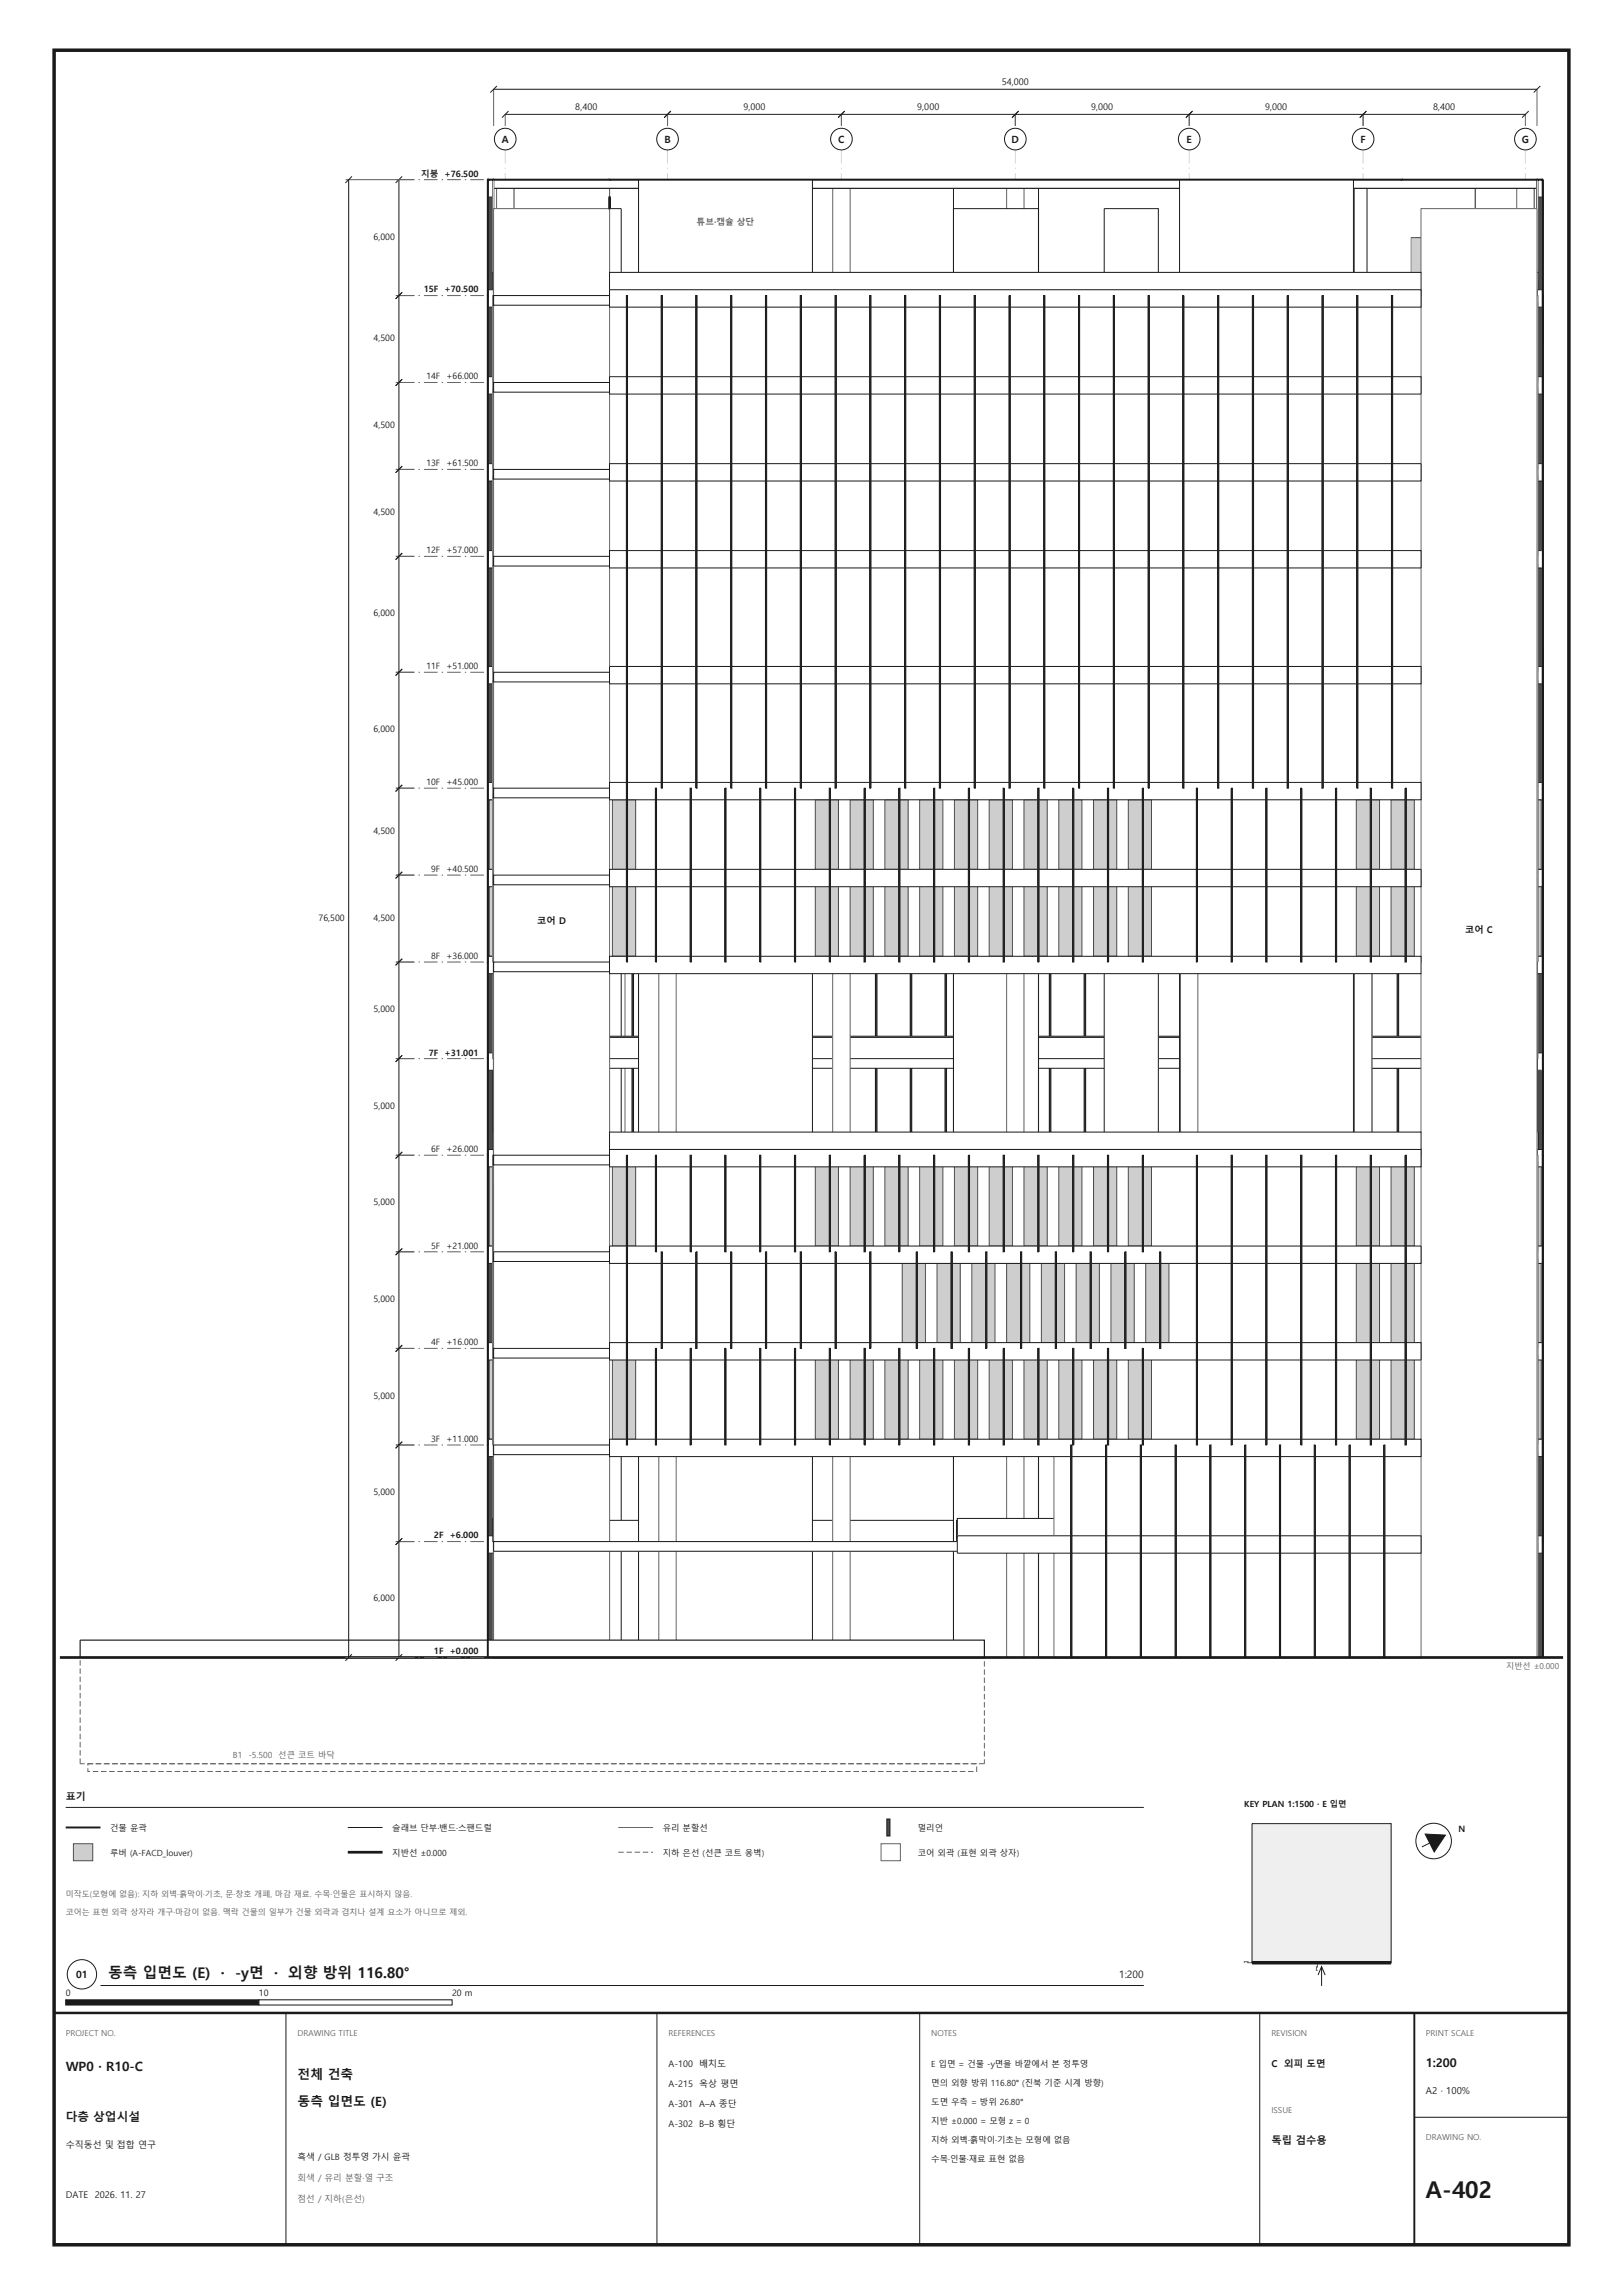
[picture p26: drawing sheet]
<svg xmlns="http://www.w3.org/2000/svg" width="420mm" height="594mm" viewBox="0 0 420 594" stroke-linecap="round" stroke-linejoin="round" font-family="sans-serif">
<defs><g id="words">
<text font-size="6" fill="#171b1c" x="369" y="569">A-402</text>
<g font-size="3.8" fill="#171b1c">
<text x="28" y="512">동측 입면도 (E)</text>
<text x="57.2" y="512">·</text>
<text x="60.8" y="512">-y면</text>
<text x="70.9" y="512">·</text>
<text x="74.6" y="512">외향 방위 116.80°</text>
</g>
<g font-size="3.3" fill="#171b1c">
<text x="17" y="536">WP0 · R10-C</text>
<text x="77" y="538">전체 건축</text>
<text x="77" y="545">동측 입면도 (E)</text>
</g>
<text font-size="3.1" fill="#171b1c" x="369" y="535">1:200</text>
<text font-size="3" fill="#171b1c" x="17" y="549">다층 상업시설</text>
<text font-size="2.7" fill="#171b1c" x="329" y="555">독립 검수용</text>
<g font-size="2.6" fill="#171b1c">
<text x="129.8" y="37">A</text>
<text x="171.9" y="37">B</text>
<text x="216.9" y="37">C</text>
<text x="261.8" y="37">D</text>
<text x="307" y="37">E</text>
<text x="352.1" y="37">F</text>
<text x="393.8" y="37">G</text>
<text x="17" y="466">표기</text>
<text x="19.7" y="512">01</text>
<text x="289.6" y="512">1:200</text>
</g>
<g font-size="2.5" fill="#171b1c">
<text x="329" y="535">C</text>
<text x="332.3" y="535">외피 도면</text>
<text x="369" y="542">A2 · 100%</text>
</g>
<g font-size="2.4" fill="#171b1c">
<text x="259.2" y="21.9">54,000</text>
<text x="148.9" y="28.4">8,400</text>
<text x="192.4" y="28.4">9,000</text>
<text x="237.4" y="28.4">9,000</text>
<text x="282.4" y="28.4">9,000</text>
<text x="327.4" y="28.4">9,000</text>
<text x="370.9" y="28.4">8,400</text>
<text x="139" y="239.3">코어 D</text>
<text x="379.2" y="241.5">코어 C</text>
<text x="17" y="569">DATE</text>
<text x="24.5" y="569">2026. 11. 27</text>
</g>
<g font-size="2.3" fill="#171b1c">
<text x="109" y="45.7">지붕</text>
<text x="115.1" y="45.7">+76.500</text>
<text x="96.7" y="62">6,000</text>
<text x="109.7" y="75.7">15F</text>
<text x="115.1" y="75.7">+70.500</text>
<text x="96.7" y="88.2">4,500</text>
<text x="110.3" y="98.2">14F</text>
<text x="115.5" y="98.2">+66.000</text>
<text x="96.7" y="110.7">4,500</text>
<text x="110.3" y="120.7">13F</text>
<text x="115.5" y="120.7">+61.500</text>
<text x="96.7" y="133.2">4,500</text>
<text x="110.3" y="143.2">12F</text>
<text x="115.5" y="143.2">+57.000</text>
<text x="96.7" y="159.5">6,000</text>
<text x="110.3" y="173.2">11F</text>
<text x="115.5" y="173.2">+51.000</text>
<text x="96.7" y="189.5">6,000</text>
<text x="110.3" y="203.2">10F</text>
<text x="115.5" y="203.2">+45.000</text>
<text x="96.7" y="215.7">4,500</text>
<text x="111.6" y="225.7">9F</text>
<text x="115.5" y="225.7">+40.500</text>
<text x="82.4" y="238.2">76,500</text>
<text x="96.7" y="238.2">4,500</text>
<text x="111.6" y="248.2">8F</text>
<text x="115.5" y="248.2">+36.000</text>
<text x="96.7" y="262">5,000</text>
<text x="111" y="273.2">7F</text>
<text x="115.1" y="273.2">+31.001</text>
<text x="96.7" y="287">5,000</text>
<text x="111.6" y="298.2">6F</text>
<text x="115.5" y="298.2">+26.000</text>
<text x="96.7" y="312">5,000</text>
<text x="111.6" y="323.2">5F</text>
<text x="115.5" y="323.2">+21.000</text>
<text x="96.7" y="337">5,000</text>
<text x="111.6" y="348.2">4F</text>
<text x="115.5" y="348.2">+16.000</text>
<text x="96.7" y="362">5,000</text>
<text x="111.6" y="373.2">3F</text>
<text x="115.5" y="373.2">+11.000</text>
<text x="96.7" y="387">5,000</text>
<text x="112.3" y="398.2">2F</text>
<text x="116.4" y="398.2">+6.000</text>
<text x="96.7" y="414.5">6,000</text>
<text x="112.3" y="428.2">1F</text>
<text x="116.4" y="428.2">+0.000</text>
<text x="377.4" y="474.2">N</text>
<text x="17" y="516.5">0</text>
<text x="67" y="516.5">10</text>
<text x="117" y="516.5">20 m</text>
<text x="173" y="535">A-100</text>
<text x="181" y="535">배치도</text>
<text x="173" y="540.2">A-215</text>
<text x="173" y="545.4">A-301</text>
<text x="181" y="540.2">옥상 평면</text>
<text x="181" y="545.4">A–A 종단</text>
<text x="173" y="550.6">A-302</text>
<text x="181" y="550.6">B–B 횡단</text>
<text x="17" y="556">수직동선 및 접합 연구</text>
<text x="77" y="559">흑색 / GLB 정투영 가시 윤곽</text>
</g>
<g font-size="2.3" fill="#5e6366">
<text x="180.3" y="58.3">튜브·캡슐 상단</text>
<text x="77" y="564.4">회색 / 유리 분할·열 구조</text>
<text x="77" y="569.8">점선 / 지하(은선)</text>
</g>
<g font-size="2.2" fill="#5e6366">
<text x="60.3" y="454.9">B1</text>
<text x="64.3" y="454.9">-5.500</text>
<text x="72" y="454.9">선큰 코트 바닥</text>
</g>
<g font-size="2.2" fill="#171b1c">
<text x="322" y="467.6">KEY PLAN 1:1500 · E 입면</text>
<text x="28.5" y="473.9">건물 윤곽</text>
<text x="101.5" y="473.9">슬래브 단부·밴드·스팬드럴</text>
<text x="171.5" y="473.9">유리 분할선</text>
<text x="237.5" y="473.9">멀리언</text>
<text x="28.5" y="480.3">루버 (A-FACD_louver)</text>
<text x="101.5" y="480.3">지반선 ±0.000</text>
<text x="171.5" y="480.3">지하 은선 (선큰 코트 옹벽)</text>
<text x="237.5" y="480.3">코어 외곽 (표현 외곽 상자)</text>
<text x="241" y="535">E 입면 = 건물 -y면을 바깥에서 본 정투영</text>
<text x="241" y="539.9">면의 외향 방위 116.80° (진북 기준 시계 방향)</text>
<text x="241" y="544.8">도면 우측 = 방위 26.80°</text>
<text x="241" y="549.7">지반 ±0.000 = 모형 z = 0</text>
<text x="241" y="554.6">지하 외벽·흙막이·기초는 모형에 없음</text>
<text x="241" y="559.5">수목·인물·재료 표현 없음</text>
</g>
<g font-size="2.1" fill="#5e6366">
<text x="389.8" y="432">지반선 ±0.000</text>
<text x="17" y="491">미작도(모형에 없음): 지하 외벽·흙막이·기초, 문·창호 개폐, 마감 재료. 수목·인물은 표시하지 않음.</text>
<text x="17" y="495.6">코어는 표현 외곽 상자라 개구·마감이 없음. 맥락 건물의 일부가 건물 외곽과 겹치나 설계 요소가 아니므로 제외.</text>
<text x="17" y="527">PROJECT NO.</text>
<text x="77" y="527">DRAWING TITLE</text>
<text x="173" y="527">REFERENCES</text>
<text x="241" y="527">NOTES</text>
<text x="329" y="527">REVISION</text>
<text x="369" y="527">PRINT SCALE</text>
<text x="329" y="547">ISSUE</text>
<text x="369" y="554">DRAWING NO.</text>
</g>
</g></defs>
<path d="M14 13h392v568h-392z" fill="none" stroke="#171b1c" stroke-width=".9" stroke-linecap="butt"/>
<path d="M14 521h392" fill="none" stroke="#171b1c" stroke-width=".64" stroke-linecap="butt"/>
<path d="M74 521v60M170 521v60M238 521v60M326 521v60M366 548h40" fill="none" stroke="#171b1c" stroke-width=".26"/>
<path d="M366 521v60" fill="none" stroke="#171b1c" stroke-width=".5"/>
<path d="M130.7 38.8v390.2" fill="none" stroke="#d1d6d6" stroke-width=".26" stroke-dasharray="3.5 1.1 .4 1.1" stroke-linecap="butt"/>
<circle cx="130.7" cy="36" r="2.8" fill="#fff" stroke="#171b1c" stroke-width=".26"/>
<path d="M172.7 38.8v390.2" fill="none" stroke="#d1d6d6" stroke-width=".26" stroke-dasharray="3.5 1.1 .4 1.1" stroke-linecap="butt"/>
<circle cx="172.7" cy="36" r="2.8" fill="#fff" stroke="#171b1c" stroke-width=".26"/>
<path d="M217.7 38.8v390.2" fill="none" stroke="#d1d6d6" stroke-width=".26" stroke-dasharray="3.5 1.1 .4 1.1" stroke-linecap="butt"/>
<circle cx="217.7" cy="36" r="2.8" fill="#fff" stroke="#171b1c" stroke-width=".26"/>
<path d="M262.7 38.8v390.2" fill="none" stroke="#d1d6d6" stroke-width=".26" stroke-dasharray="3.5 1.1 .4 1.1" stroke-linecap="butt"/>
<circle cx="262.7" cy="36" r="2.8" fill="#fff" stroke="#171b1c" stroke-width=".26"/>
<path d="M307.7 38.8v390.2" fill="none" stroke="#d1d6d6" stroke-width=".26" stroke-dasharray="3.5 1.1 .4 1.1" stroke-linecap="butt"/>
<circle cx="307.7" cy="36" r="2.8" fill="#fff" stroke="#171b1c" stroke-width=".26"/>
<path d="M352.7 38.8v390.2" fill="none" stroke="#d1d6d6" stroke-width=".26" stroke-dasharray="3.5 1.1 .4 1.1" stroke-linecap="butt"/>
<circle cx="352.7" cy="36" r="2.8" fill="#fff" stroke="#171b1c" stroke-width=".26"/>
<path d="M394.7 38.8v390.2" fill="none" stroke="#d1d6d6" stroke-width=".26" stroke-dasharray="3.5 1.1 .4 1.1" stroke-linecap="butt"/>
<circle cx="394.7" cy="36" r="2.8" fill="#fff" stroke="#171b1c" stroke-width=".26"/>
<path d="M130.7 29.6v3M172.7 29.6v3" fill="none" stroke="#5e6366" stroke-width=".26"/>
<path d="M130.7 29.6h42M131.6 28.8l-1.7 1.6M173.6 28.8l-1.7 1.6" fill="none" stroke="#171b1c" stroke-width=".26"/>
<path d="M148.3 26.1h6.9v2.8h-6.9z" fill="#fff"/>
<path d="M172.7 29.6v3M217.7 29.6v3" fill="none" stroke="#5e6366" stroke-width=".26"/>
<path d="M172.7 29.6h45M173.6 28.8l-1.7 1.6M218.6 28.8l-1.7 1.6" fill="none" stroke="#171b1c" stroke-width=".26"/>
<path d="M191.8 26.1h6.9v2.8h-6.9z" fill="#fff"/>
<path d="M217.7 29.6v3M262.7 29.6v3" fill="none" stroke="#5e6366" stroke-width=".26"/>
<path d="M217.7 29.6h45M218.6 28.8l-1.7 1.6M263.6 28.8l-1.7 1.6" fill="none" stroke="#171b1c" stroke-width=".26"/>
<path d="M236.8 26.1h6.9v2.8h-6.9z" fill="#fff"/>
<path d="M262.7 29.6v3M307.7 29.6v3" fill="none" stroke="#5e6366" stroke-width=".26"/>
<path d="M262.7 29.6h45M263.6 28.8l-1.7 1.6M308.6 28.8l-1.7 1.6" fill="none" stroke="#171b1c" stroke-width=".26"/>
<path d="M281.8 26.1h6.9v2.8h-6.9z" fill="#fff"/>
<path d="M307.7 29.6v3M352.7 29.6v3" fill="none" stroke="#5e6366" stroke-width=".26"/>
<path d="M307.7 29.6h45M308.6 28.8l-1.7 1.6M353.6 28.8l-1.7 1.6" fill="none" stroke="#171b1c" stroke-width=".26"/>
<path d="M326.8 26.1h6.9v2.8h-6.9z" fill="#fff"/>
<path d="M352.7 29.6v3M394.7 29.6v3" fill="none" stroke="#5e6366" stroke-width=".26"/>
<path d="M352.7 29.6h42M353.6 28.8l-1.7 1.6M395.6 28.8l-1.7 1.6" fill="none" stroke="#171b1c" stroke-width=".26"/>
<path d="M370.3 26.1h6.9v2.8h-6.9z" fill="#fff"/>
<path d="M127.7 23.1v9.5M397.7 23.1v9.5" fill="none" stroke="#5e6366" stroke-width=".26"/>
<path d="M127.7 23.1h270M128.6 22.3l-1.7 1.7M398.6 22.3l-1.7 1.7" fill="none" stroke="#171b1c" stroke-width=".26"/>
<path d="M258.7 19.6h8.1v2.8h-8.1z" fill="#fff"/>
<g fill="#fff">
<path d="M157.7 48.7v2.3z" fill-rule="evenodd"/>
<path d="M157.7 46.5h205.1z" fill-rule="evenodd"/>
</g>
<path d="M157.7 51h.1M362.8 46.5h-205.1M362.8 46.5h.1" fill="none" stroke="#171b1c" stroke-width=".26"/>
<g fill="#fff">
<path d="M160.8 401.5h4.4v23h-4.4z" fill-rule="evenodd"/>
<path d="M210.2 401.5h5.3v23h-5.3z" fill-rule="evenodd"/>
<path d="M160.8 377h4.4v16.5h-4.4z" fill-rule="evenodd"/>
<path d="M210.2 377h5.3v16.5h-5.3z" fill-rule="evenodd"/>
<path d="M160.8 276.5h.9v16.5h-.9z" fill-rule="evenodd"/>
<path d="M160.8 252h.9v16.2h-.9z" fill-rule="evenodd"/>
<path d="M157.7 48.7h7.5v21.8h-4.4v-16.5h-3.1z" fill-rule="evenodd"/>
<path d="M210.2 48.7h5.3v21.8h-5.3z" fill-rule="evenodd"/>
<path d="M157.7 46.5h7.5z" fill-rule="evenodd"/>
<path d="M210.2 46.5h5.3z" fill-rule="evenodd"/>
<path d="M220 46.5h26.7z" fill-rule="evenodd"/>
<path d="M268.8 402h3.9v27h-3.9z" fill-rule="evenodd"/>
<path d="M220 401.5h26.7v23h-26.7z" fill-rule="evenodd"/>
<path d="M220 377h26.7v16.5h-26.7z" fill-rule="evenodd"/>
<path d="M268.8 377h3.9v16h-3.9z" fill-rule="evenodd"/>
<path d="M350.2 276.5h.3z" fill-rule="evenodd"/>
<path d="M220 48.7h26.7v21.8h-26.7z" fill-rule="evenodd"/>
<path d="M268.8 48.7h36.4v21.8h-5.4v-16.5h-14v16.5h-17z" fill-rule="evenodd"/>
<path d="M350.2 48.7h.3v21.8h-.3z" fill-rule="evenodd"/>
<path d="M268.8 46.5h36.4z" fill-rule="evenodd"/>
<path d="M350.2 46.5h.3z" fill-rule="evenodd"/>
</g>
<path d="M157.7 48.8v5.2M165.2 46.5h-7.5M210.2 46.5h5.3M220 46.5h26.7M268.8 46.5h36.4M350.2 46.5h.3" fill="none" stroke="#616666" stroke-width=".26"/>
<g fill="#fff">
<path d="M127.8 48.7h.7v5.3h-.7z" fill-rule="evenodd"/>
<path d="M133 48.7h24.7v5.3h-24.7z" fill-rule="evenodd"/>
<path d="M127.8 46.5h.7z" fill-rule="evenodd"/>
<path d="M133 46.5h24.7z" fill-rule="evenodd"/>
</g>
<path d="M127.8 46.5h.7M133 46.5h24.7M157.7 48.8v5.2" fill="none" stroke="#5e6366" stroke-width=".26"/>
<g fill="#fff">
<path d="M381.8 48.7h10.7v5.3h-10.7z" fill-rule="evenodd"/>
<path d="M397 48.7h.7v5.3h-.7z" fill-rule="evenodd"/>
<path d="M381.8 46.5h10.7z" fill-rule="evenodd"/>
<path d="M397 46.5h.7z" fill-rule="evenodd"/>
</g>
<path d="M381.8 46.5h10.7M397 46.5h.7" fill="none" stroke="#5e6366" stroke-width=".26"/>
<path d="M399.3 224.3v24.7" fill="none" stroke="#4d4f4f" stroke-width=".26"/>
<path d="M399.3 224.5v24.5" fill="none" stroke="#171b1c" stroke-width=".26"/>
<g fill="#4d4f4f">
<path d="M399.3 249v25z" fill-rule="evenodd"/>
<path d="M399.3 46.5v42.7z" fill-rule="evenodd"/>
</g>
<path d="M399.3 46.5h.1M399.3 46.5v42.2M399.3 249h.1M399.3 249v25M399.3 274h.1" fill="none" stroke="#171b1c" stroke-width=".26"/>
<path d="M133 48.7v5.3z" fill-rule="evenodd" fill="#fff"/>
<path d="M133 46.5h.1M133 48.8v5.2" fill="none" stroke="#5e6366" stroke-width=".26"/>
<path d="M397 48.7v5.3z" fill-rule="evenodd" fill="#fff"/>
<path d="M397 46.5h.1M397 48.8v5.2" fill="none" stroke="#5e6366" stroke-width=".26"/>
<path d="M399.3 50v26.5M126.2 76.5v172.5" fill="none" stroke="#4d4f4f" stroke-width=".26"/>
<path d="M399.3 50.5v26M126.2 76.5v172.5M126.2 249h.1" fill="none" stroke="#171b1c" stroke-width=".26"/>
<g fill="#fff">
<path d="M246.7 48.7h13.8v5.3h-13.8z" fill-rule="evenodd"/>
<path d="M265 48.7h3.8v5.3h-3.8z" fill-rule="evenodd"/>
<path d="M246.7 46.5h13.8z" fill-rule="evenodd"/>
<path d="M265 46.5h3.8z" fill-rule="evenodd"/>
</g>
<path d="M246.7 48.8v5.2M260.5 46.5h-13.8M265 46.5h3.8M268.8 46.5h.1M268.8 48.8v5.2" fill="none" stroke="#171b1c" stroke-width=".26"/>
<path d="M399.3 249v.4z" fill="#4d4f4f"/>
<path d="M399.3 204v40.1" fill="none" stroke="#4d4f4f" stroke-width=".26"/>
<path d="M399.3 204v39.6" fill="none" stroke="#171b1c" stroke-width=".26"/>
<path d="M399.3 80.1v123.9z" fill-rule="evenodd" fill="#4d4f4f"/>
<path d="M399.3 80.6v123.4" fill="none" stroke="#171b1c" stroke-width=".26"/>
<path d="M126.2 374v50.5z" fill-rule="evenodd" fill="#4d4f4f"/>
<path d="M126.2 46.5v29.4M126.2 46.5h.1M126.2 374v50.5" fill="none" stroke="#171b1c" stroke-width=".26"/>
<path d="M126.2 46.5v29.4" fill="none" stroke="#4d4f4f" stroke-width=".26"/>
<path d="M126.2 273.3v.7z" fill="#4d4f4f"/>
<path d="M399.3 249v14.2" fill="none" stroke="#4d4f4f" stroke-width=".26"/>
<path d="M126.2 60.4v16.1z" fill-rule="evenodd" fill="#4d4f4f"/>
<path d="M399.3 46.5v10.5" fill="none" stroke="#4d4f4f" stroke-width=".26"/>
<path d="M399.3 46.5h.1M399.3 46.5v10M126.2 60.5v16M399.3 249v13.5M126.2 273.4v.6" fill="none" stroke="#171b1c" stroke-width=".26"/>
<g fill="#fff">
<path d="M128.5 48.7h4.5v5.3h-4.5z" fill-rule="evenodd"/>
<path d="M128.5 46.5h4.5z" fill-rule="evenodd"/>
</g>
<path d="M128.5 46.5h4.5M128.5 48.8v5.2M133 48.8v5.2" fill="none" stroke="#5e6366" stroke-width=".26"/>
<g fill="#fff">
<path d="M392.5 48.7h4.5v5.3h-4.5z" fill-rule="evenodd"/>
<path d="M392.5 46.5h4.5z" fill-rule="evenodd"/>
</g>
<path d="M392.5 46.5h4.5M392.5 48.8v5.2M397 48.8v5.2" fill="none" stroke="#5e6366" stroke-width=".26"/>
<g fill="#fff">
<path d="M350.5 48.7h3.3v21.8h-3.3z" fill-rule="evenodd"/>
<path d="M350.5 46.5h3.3z" fill-rule="evenodd"/>
</g>
<path d="M350.5 48.8v21.7M353.8 46.5h-3.3" fill="none" stroke="#5e6366" stroke-width=".26"/>
<g fill="#fff">
<path d="M215.5 48.7h4.5v21.8h-4.5z" fill-rule="evenodd"/>
<path d="M215.5 46.5h4.5z" fill-rule="evenodd"/>
</g>
<path d="M215.5 46.5h4.5M215.5 48.8v21.7M220 48.8v21.7" fill="none" stroke="#5e6366" stroke-width=".26"/>
<g fill="#fff">
<path d="M260.5 48.7h4.5v5.3h-4.5z" fill-rule="evenodd"/>
<path d="M260.5 46.5h4.5z" fill-rule="evenodd"/>
</g>
<path d="M260.5 46.5h4.5M260.5 48.8v5.2M265 48.8v5.2" fill="none" stroke="#5e6366" stroke-width=".26"/>
<g fill="#fff">
<path d="M355 276.5h6.5z" fill-rule="evenodd"/>
<path d="M361.9 276.5h5.8z" fill-rule="evenodd"/>
<path d="M353.8 48.7h28v5.3h-14.1v7.5h-2.5v9h-11.4z" fill-rule="evenodd"/>
<path d="M353.8 46.5h28z" fill-rule="evenodd"/>
</g>
<path d="M353.8 48.8v21.7M381.8 46.5h-28M381.8 46.5h.1M381.8 48.8v5.2" fill="none" stroke="#171b1c" stroke-width=".26"/>
<path d="M126.2 274v25z" fill-rule="evenodd" fill="#4d4f4f"/>
<path d="M126.2 274v25" fill="none" stroke="#171b1c" stroke-width=".26"/>
<path d="M399.3 299v100z" fill-rule="evenodd" fill="#4d4f4f"/>
<path d="M399.3 76.5v13.6" fill="none" stroke="#4d4f4f" stroke-width=".26"/>
<path d="M399.3 76.5v12.9M399.3 299v100" fill="none" stroke="#171b1c" stroke-width=".26"/>
<g fill="#4d4f4f">
<path d="M126.2 374v23.3z" fill-rule="evenodd"/>
<path d="M126.2 279.6v19.4z" fill-rule="evenodd"/>
<path d="M399.3 249v50z" fill-rule="evenodd"/>
<path d="M126.2 46.5h.3v4.5h1v24h-1v1.5h-.3z" fill-rule="evenodd"/>
<path d="M399 46.5h.3v30h-.3v-1.5h-1.1v-24h1.1z" fill-rule="evenodd"/>
</g>
<path d="M397.9 51.7v9.5" fill="none" stroke="#4d4f4f" stroke-width=".26"/>
<path d="M127.5 50.2v.8z" fill="#4d4f4f"/>
<path d="M126.5 46.5h-.3v30M399 46.5h.3v30M399.3 249v50M126.2 279.9v19.1M126.2 374v23.1" fill="none" stroke="#171b1c" stroke-width=".26"/>
<g fill="#fff">
<path d="M127.8 46.5h37.4v2.2h-37.4z" fill-rule="evenodd"/>
<path d="M210.2 46.5h95v2.2h-95z" fill-rule="evenodd"/>
<path d="M350.2 46.5h47.5v2.2h-47.5z" fill-rule="evenodd"/>
</g>
<path d="M127.8 48.7h37.4M127.8 46.5h37.4M210.2 48.7h95M210.2 46.5h95M350.2 48.7h47.5M350.2 46.5h47.5" fill="none" stroke="#171b1c" stroke-width=".3"/>
<g fill="#fff">
<path d="M127.5 50.2v.8z"/>
<path d="M126.5 46.5v4.5z"/>
<path d="M399 46.5v4.5z"/>
<path d="M398 46.5l-.1 4.5z" fill-rule="evenodd"/>
</g>
<path d="M126.5 46.5v4.5zM127.5 50.2v.8M127.6 46.5h.1M397.9 50.2l.1-3.7-.1 4.5M399 46.5v4.5z" fill="none" stroke="#171b1c" stroke-width=".26"/>
<g fill="#fff">
<path d="M399 46.5v4.5z"/>
<path d="M126.5 46.5v4.5z"/>
<path d="M127.5 46.5v4.5z" fill-rule="evenodd"/>
<path d="M397.9 46.5v3.7z" fill-rule="evenodd"/>
</g>
<path d="M126.5 46.5v4.5M126.5 51h.1M127.6 46.5l-.1 4.5M398 46.5h-.1M399 46.5v4.5" fill="none" stroke="#171b1c" stroke-width=".26"/>
<g fill="#fff">
<path d="M126.5 46.5v4.5v-4.5h1v4.5h-1z" fill-rule="evenodd"/>
<path d="M398 46.5h1v4.5v-4.5v4.5h-1z" fill-rule="evenodd"/>
</g>
<path d="M126.5 46.5h1M126.5 51h1M398 46.5h1M398 51h1" fill="none" stroke="#171b1c" stroke-width=".26"/>
<g fill="#fff">
<path d="M127.7 46.5v7.5z"/>
<path d="M397.7 46.5v7.5z"/>
<path d="M127.5 46.5v28.5z" fill-rule="evenodd"/>
<path d="M397.9 46.5v28.5z" fill-rule="evenodd"/>
</g>
<path d="M127.5 46.5v28.5zM127.7 54v-7.5v7.5M397.7 54v-7.5v7.5M397.9 46.5v28.5z" fill="none" stroke="#616666" stroke-width=".26"/>
<g fill="#fff">
<path d="M397.9 46.5v28.5z" fill-rule="evenodd"/>
<path d="M127.5 46.5v28.5z" fill-rule="evenodd"/>
<path d="M127.7 46.5l.1 7.5z" fill-rule="evenodd"/>
<path d="M397.7 46.5l.1 7.5z" fill-rule="evenodd"/>
</g>
<path d="M127.5 46.6v23.9M127.7 46.5l.1 7.5M397.7 46.5l.1 7.5M397.9 46.7v23.8" fill="none" stroke="#616666" stroke-width=".26"/>
<g fill="#fff">
<path d="M127.6 76.5h.1z" fill-rule="evenodd"/>
<path d="M397.8 76.5h.1z" fill-rule="evenodd"/>
<path d="M127.5 46.5h.2v24h-.2z" fill-rule="evenodd"/>
<path d="M397.8 46.5h.1v24h-.1z" fill-rule="evenodd"/>
</g>
<path d="M127.5 46.5h.2M397.8 46.5h.1" fill="none" stroke="#616666" stroke-width=".26"/>
<path d="M399.3 165.7v83.3M399.3 274v20.8M399.3 299v34.5M126.2 389.3v35.2" fill="none" stroke="#4d4f4f" stroke-width=".26"/>
<path d="M399.3 166.7v82.3M399.3 274v20.2M399.3 299v31M126.2 389.8v34.7" fill="none" stroke="#171b1c" stroke-width=".26"/>
<g fill="#4d4f4f">
<path d="M126.2 374l.1 50.5z" fill-rule="evenodd"/>
<path d="M126.2 274v25z" fill-rule="evenodd"/>
<path d="M399.2 274l.1 25z" fill-rule="evenodd"/>
</g>
<path d="M126.2 274v25M399.3 274v25M126.2 374v50.5" fill="none" stroke="#171b1c" stroke-width=".26"/>
<path d="M399.3 345.7v53.3" fill="none" stroke="#4d4f4f" stroke-width=".26"/>
<path d="M399.2 274v25z" fill-rule="evenodd" fill="#4d4f4f"/>
<path d="M399.3 76.5v166.4" fill="none" stroke="#4d4f4f" stroke-width=".26"/>
<path d="M399.3 76.5v165.5M399.2 274v25M399.3 346.6v52.4" fill="none" stroke="#171b1c" stroke-width=".26"/>
<path d="M126.3 374h.2v3h1v20.5h-1v4.5h1v22.5h-1.2z" fill-rule="evenodd" fill="#4d4f4f"/>
<path d="M126.3 374v50.5" fill="none" stroke="#171b1c" stroke-width=".26"/>
<g fill="#fff">
<path d="M127.5 402v22.5z" fill-rule="evenodd"/>
<path d="M127.5 377v20.5z" fill-rule="evenodd"/>
</g>
<path d="M127.5 377v20.5M127.5 402v22.5" fill="none" stroke="#616666" stroke-width=".26"/>
<g fill="#fff">
<path d="M127.6 399h.1v25.5h-.2z" fill-rule="evenodd"/>
<path d="M127.6 374h.1v19h-.2z" fill-rule="evenodd"/>
</g>
<g fill="#4d4f4f">
<path d="M126.2 274h.3v3h1v20.5h-1v1.5h-.3z" fill-rule="evenodd"/>
<path d="M399 274v3v-3h.2v25h-.2v-1.5h-1.1v-20.5h1.1z" fill-rule="evenodd"/>
</g>
<path d="M127.5 281v3.1" fill="none" stroke="#4d4f4f" stroke-width=".26"/>
<path d="M126.2 274v25M399.2 274v25" fill="none" stroke="#171b1c" stroke-width=".26"/>
<g fill="#fff">
<path d="M397.9 277v20.5z"/>
<path d="M127.5 277v20.5z" fill-rule="evenodd"/>
</g>
<path d="M127.5 277v20.5M397.9 277v20.5" fill="none" stroke="#616666" stroke-width=".26"/>
<g fill="#fff">
<path d="M127.5 402v22.5z" fill-rule="evenodd"/>
<path d="M127.5 377v16z" fill-rule="evenodd"/>
<path d="M127.5 281v16.5z" fill-rule="evenodd"/>
<path d="M397.9 277v20.5z" fill-rule="evenodd"/>
</g>
<path d="M397.9 282.7v14.8M127.5 377v16M127.5 424.5v-22.5v22.5" fill="none" stroke="#616666" stroke-width=".26"/>
<g fill="#fff">
<path d="M397.9 277v20.5z" fill-rule="evenodd"/>
<path d="M127.6 274h.1v2.5h-.1z" fill-rule="evenodd"/>
<path d="M397.8 274h.1v2.5h-.1z" fill-rule="evenodd"/>
<path d="M161.7 276.5h1.8v16.5h-1.8z" fill-rule="evenodd"/>
<path d="M163.9 276.5h1.3v16.5h-1.3z" fill-rule="evenodd"/>
</g>
<path d="M161.7 276.5v16.5" fill="none" stroke="#616666" stroke-width=".26"/>
<g fill="#fff">
<path d="M161.7 252h1.8v16.2h-1.8z" fill-rule="evenodd"/>
<path d="M163.9 252h1.3v16.2h-1.3z" fill-rule="evenodd"/>
</g>
<path d="M161.7 252v16.2" fill="none" stroke="#616666" stroke-width=".26"/>
<g fill="#fff">
<path d="M210.2 276.5h5.3v16.5h-5.3z" fill-rule="evenodd"/>
<path d="M220 276.5h6.5v16.5h-6.5z" fill-rule="evenodd"/>
<path d="M226.9 276.5h8.6v16.5h-8.6z" fill-rule="evenodd"/>
<path d="M235.9 276.5h8.6v16.5h-8.6z" fill-rule="evenodd"/>
<path d="M244.9 276.5h1.8v16.5h-1.8z" fill-rule="evenodd"/>
<path d="M268.8 276.5h2.7v16.5h-2.7z" fill-rule="evenodd"/>
<path d="M271.9 276.5h8.6v16.5h-8.6z" fill-rule="evenodd"/>
<path d="M280.9 276.5h4.9v16.5h-4.9z" fill-rule="evenodd"/>
<path d="M299.8 276.5h5.4v16.5h-5.4z" fill-rule="evenodd"/>
<path d="M210.2 268.5h5.3z" fill-rule="evenodd"/>
<path d="M220 268.5h6.5z" fill-rule="evenodd"/>
<path d="M226.9 268.5h8.6z" fill-rule="evenodd"/>
<path d="M235.9 268.5h8.6z" fill-rule="evenodd"/>
<path d="M210.2 252h5.3v16.2h-5.3z" fill-rule="evenodd"/>
<path d="M220 252h6.5v16.2h-6.5z" fill-rule="evenodd"/>
<path d="M226.9 252h8.6v16.2h-8.6z" fill-rule="evenodd"/>
<path d="M235.9 252h8.6v16.2h-8.6z" fill-rule="evenodd"/>
<path d="M244.9 252h1.8v16.2h-1.8z" fill-rule="evenodd"/>
<path d="M244.9 268.5h1.8z" fill-rule="evenodd"/>
<path d="M268.8 268.5h2.7z" fill-rule="evenodd"/>
<path d="M271.9 268.5h8.6z" fill-rule="evenodd"/>
<path d="M280.9 268.5h4.9z" fill-rule="evenodd"/>
<path d="M299.8 268.5h5.4z" fill-rule="evenodd"/>
<path d="M268.8 252h2.7v16.2h-2.7z" fill-rule="evenodd"/>
<path d="M271.9 252h8.6v16.2h-8.6z" fill-rule="evenodd"/>
<path d="M280.9 252h4.9v16.2h-4.9z" fill-rule="evenodd"/>
<path d="M299.8 252h5.4v16.2h-5.4z" fill-rule="evenodd"/>
<path d="M350.2 276.5h.3v16.5h-.3z" fill-rule="evenodd"/>
<path d="M355 276.5h6.5v16.5h-6.5z" fill-rule="evenodd"/>
<path d="M361.9 276.5h5.8v16.5h-5.8z" fill-rule="evenodd"/>
</g>
<path d="M350.2 276.5h.3M355 276.5h6.5M361.9 276.5h5.8" fill="none" stroke="#616666" stroke-width=".26"/>
<g fill="#fff">
<path d="M350.2 252h.3v16.2h-.3z" fill-rule="evenodd"/>
<path d="M355 252h6.5v16.2h-6.5z" fill-rule="evenodd"/>
<path d="M361.9 252h5.8v16.2h-5.8z" fill-rule="evenodd"/>
</g>
<path d="M163.7 252v16.2M163.7 276.5v16.5" fill="none" stroke="#4d4f4f" stroke-width=".4"/>
<path d="M163.5 252v16.2M163.9 252v16.2M163.5 276.5v16.5M163.9 276.5v16.5" fill="none" stroke="#171b1c" stroke-width=".26"/>
<path d="M127.6 276.5h.1v16.5h-.2z" fill-rule="evenodd" fill="#4d4f4f"/>
<path d="M127.5 277v16M127.6 276.5h.1M244.5 276.5v16.5M244.9 276.5v16.5" fill="none" stroke="#171b1c" stroke-width=".26"/>
<path d="M244.7 276.5v16.5" fill="none" stroke="#4d4f4f" stroke-width=".4"/>
<path d="M127.6 274h.1z" fill-rule="evenodd" fill="#4d4f4f"/>
<path d="M127.6 274h.1" fill="none" stroke="#171b1c" stroke-width=".26"/>
<path d="M244.5 268.5h.4z" fill-rule="evenodd" fill="#4d4f4f"/>
<path d="M244.7 252v16.2M226.7 276.5v16.5" fill="none" stroke="#4d4f4f" stroke-width=".4"/>
<path d="M244.5 252v16.2M244.9 252v16.2M226.5 276.5v16.5M226.9 276.5v16.5M244.5 268.5h.1M244.9 268.5h.1" fill="none" stroke="#171b1c" stroke-width=".26"/>
<path d="M226.5 268.5h.4z" fill-rule="evenodd" fill="#4d4f4f"/>
<path d="M226.7 252v16.2M271.7 276.5v16.5" fill="none" stroke="#4d4f4f" stroke-width=".4"/>
<path d="M226.5 252v16.2M226.9 252v16.2M226.5 268.5h.1M226.9 268.5h.1M271.5 276.5v16.5M271.9 276.5v16.5" fill="none" stroke="#171b1c" stroke-width=".26"/>
<path d="M271.5 268.5h.4z" fill-rule="evenodd" fill="#4d4f4f"/>
<path d="M271.7 252v16.2M235.7 276.5v16.5" fill="none" stroke="#4d4f4f" stroke-width=".4"/>
<path d="M271.5 252v16.2M271.9 252v16.2M235.5 276.5v16.5M235.9 276.5v16.5M271.5 268.5h.1M271.9 268.5h.1" fill="none" stroke="#171b1c" stroke-width=".26"/>
<path d="M235.5 268.5h.4z" fill-rule="evenodd" fill="#4d4f4f"/>
<path d="M235.7 252v16.2M280.7 276.5v16.5" fill="none" stroke="#4d4f4f" stroke-width=".4"/>
<path d="M235.5 252v16.2M235.9 252v16.2M235.5 268.5h.1M235.9 268.5h.1M280.5 276.5v16.5M280.9 276.5v16.5" fill="none" stroke="#171b1c" stroke-width=".26"/>
<path d="M397.9 293v3.5" fill="none" stroke="#4d4f4f" stroke-width=".26"/>
<path d="M397.8 276.5h.1v20v-3.5h-.1z" fill-rule="evenodd" fill="#4d4f4f"/>
<path d="M397.8 276.5h.1M397.9 277v19.5" fill="none" stroke="#171b1c" stroke-width=".26"/>
<path d="M280.5 268.5h.4z" fill-rule="evenodd" fill="#4d4f4f"/>
<path d="M280.7 252v16.2" fill="none" stroke="#4d4f4f" stroke-width=".4"/>
<path d="M280.5 252v16.2M280.9 252v16.2M280.5 268.5h.1M280.9 268.5h.1" fill="none" stroke="#171b1c" stroke-width=".26"/>
<path d="M397.8 274h.1z" fill-rule="evenodd" fill="#4d4f4f"/>
<path d="M361.5 252v16.2M361.9 252v16.2M361.5 276.5v16.5M361.9 276.5v16.5M397.8 274h.1" fill="none" stroke="#171b1c" stroke-width=".26"/>
<path d="M361.7 252v16.2M361.7 276.5v16.5" fill="none" stroke="#4d4f4f" stroke-width=".4"/>
<g fill="#fff">
<path d="M355 276.5v16.5z" fill-rule="evenodd"/>
<path d="M355 252v16.2z" fill-rule="evenodd"/>
</g>
<path d="M355 252v16.2M355 276.5v16.5" fill="none" stroke="#5e6366" stroke-width=".26"/>
<path d="M126.2 249v25z" fill-rule="evenodd" fill="#4d4f4f"/>
<path d="M399.3 249v25" fill="none" stroke="#4d4f4f" stroke-width=".26"/>
<path d="M126.2 249v25M399.3 249l-.1 25" fill="none" stroke="#171b1c" stroke-width=".26"/>
<g fill="#fff">
<path d="M157.8 401.5h3v23h-3z" fill-rule="evenodd"/>
<path d="M157.8 377h3v16.5h-3z" fill-rule="evenodd"/>
<path d="M157.8 276.5h3v16.5h-3z" fill-rule="evenodd"/>
<path d="M157.8 252h3v16.2h-3z" fill-rule="evenodd"/>
<path d="M157.8 54h3v16.5h-3z" fill-rule="evenodd"/>
</g>
<path d="M157.8 54h3v16.5M160.8 252v16.2M160.8 276.5v16.5M160.8 377v16.5M160.8 401.5v23" fill="none" stroke="#171b1c" stroke-width=".26"/>
<g fill="#4d4f4f">
<path d="M399 272.5v1.5z"/>
<path d="M126.2 249h.3v3h1v20.5h-1v1.5h-.3z" fill-rule="evenodd"/>
<path d="M399 249h.2v25h-.2v-1.5h-1.1v-20.5h1.1z" fill-rule="evenodd"/>
</g>
<path d="M126.2 249v25h.3M399.2 249v25h-.2" fill="none" stroke="#171b1c" stroke-width=".26"/>
<g fill="#fff">
<path d="M157.8 274h7.4v2.5h-7.4z" fill-rule="evenodd"/>
<path d="M210.2 274h5.3v2.5h-5.3z" fill-rule="evenodd"/>
<path d="M220 274h26.7v2.5h-26.7z" fill-rule="evenodd"/>
<path d="M268.8 274h17v2.5h-17z" fill-rule="evenodd"/>
<path d="M299.8 274h5.4v2.5h-5.4z" fill-rule="evenodd"/>
<path d="M350.2 274h.3v2.5h-.3z" fill-rule="evenodd"/>
<path d="M355 274h12.7v2.5h-12.7z" fill-rule="evenodd"/>
</g>
<path d="M157.8 276.5h7.4M210.2 276.5h5.3M220 276.5h26.7M268.8 276.5h17M299.8 276.5h5.4M350.2 276.5h.3M355 276.5h12.7" fill="none" stroke="#171b1c" stroke-width=".26"/>
<g fill="#fff">
<path d="M127.5 252v20.5z" fill-rule="evenodd"/>
<path d="M397.9 249.1v23.4z" fill-rule="evenodd"/>
</g>
<path d="M127.5 252v20.5M397.9 252v20.5" fill="none" stroke="#616666" stroke-width=".26"/>
<g fill="#fff">
<path d="M126.5 397.5v4.5z"/>
<path d="M126.5 272.5v4.5z"/>
<path d="M398 272.5l-.1 4.5z"/>
<path d="M399 272.5v4.5z"/>
<path d="M127.6 399v3z" fill-rule="evenodd"/>
<path d="M127.6 274v3z" fill-rule="evenodd"/>
</g>
<path d="M126.5 272.5v4.5zM127.6 274v3zM398 272.5l-.1 4.5zM399 272.5v4.5zM126.5 397.5v4.5zM127.6 399v3z" fill="none" stroke="#171b1c" stroke-width=".26"/>
<g fill="#fff">
<path d="M127.6 399v3z"/>
<path d="M126.5 397.5v4.5z"/>
<path d="M399 272.5v4.5z"/>
<path d="M126.5 272.5v4.5z"/>
<path d="M127.6 274v3z" fill-rule="evenodd"/>
<path d="M397.9 272.5v4.5z" fill-rule="evenodd"/>
</g>
<path d="M126.5 272.5v4.5M127.6 274v2.4M397.9 274v3M397.9 272.5h.1M399 273.1v3.9M126.5 397.5v4.5M127.6 399v2.4" fill="none" stroke="#171b1c" stroke-width=".26"/>
<g fill="#fff">
<path d="M126.5 397.5v4.5v-4.5h1l.1 4.5h-1.1z" fill-rule="evenodd"/>
<path d="M126.5 272.5h1l.1 4.5h-1.1z" fill-rule="evenodd"/>
<path d="M398 272.5h1v4.5h-1z" fill-rule="evenodd"/>
</g>
<path d="M126.5 277h1.1M126.5 272.5h1M398 277h1M398 272.5h1M126.5 397.5h1M126.5 402h1.1" fill="none" stroke="#171b1c" stroke-width=".26"/>
<path d="M157.8 393.5h7.4v5.5h-7.4z" fill-rule="evenodd" fill="#fff"/>
<path d="M157.8 393.5h7.4" fill="none" stroke="#171b1c" stroke-width=".26"/>
<path d="M157.8 268.5h7.4v5.5h-7.4z" fill-rule="evenodd" fill="#fff"/>
<path d="M157.8 274h7.4" fill="none" stroke="#171b1c" stroke-width=".26"/>
<g fill="#fff">
<path d="M210.2 393.5h5.3v5.5h-5.3z" fill-rule="evenodd"/>
<path d="M220 393.5h26.7v5.5h-26.7z" fill-rule="evenodd"/>
</g>
<path d="M210.2 393.5h5.3M220 393.5h26.7" fill="none" stroke="#171b1c" stroke-width=".26"/>
<g fill="#fff">
<path d="M210.2 268.5h5.3v5.5h-5.3z" fill-rule="evenodd"/>
<path d="M220 268.5h26.7v5.5h-26.7z" fill-rule="evenodd"/>
<path d="M268.8 268.5h17v5.5h-17z" fill-rule="evenodd"/>
<path d="M299.8 268.5h5.4v5.5h-5.4z" fill-rule="evenodd"/>
</g>
<path d="M210.2 274h5.3M210.2 268.5h5.3M220 274h26.7M220 268.5h26.7M268.8 274h17M268.8 268.5h17M299.8 274h5.4M299.8 268.5h5.4" fill="none" stroke="#171b1c" stroke-width=".26"/>
<g fill="#fff">
<path d="M350.2 268.5h.3v5.5h-.3z" fill-rule="evenodd"/>
<path d="M355 268.5h12.7v5.5h-12.7z" fill-rule="evenodd"/>
</g>
<path d="M350.2 274h.3M355 274h12.7" fill="none" stroke="#171b1c" stroke-width=".26"/>
<path d="M157.8 268.2h7.4v.3h-7.4z" fill-rule="evenodd" fill="#fff"/>
<path d="M157.8 268.5h7.4M157.8 268.2h7.4" fill="none" stroke="#171b1c" stroke-width=".26"/>
<g fill="#fff">
<path d="M210.2 268.2h5.3v.3h-5.3z" fill-rule="evenodd"/>
<path d="M220 268.2h26.7v.3h-26.7z" fill-rule="evenodd"/>
<path d="M268.8 268.2h17v.3h-17z" fill-rule="evenodd"/>
<path d="M299.8 268.2h5.4v.3h-5.4z" fill-rule="evenodd"/>
</g>
<path d="M210.2 268.5h5.3M210.2 268.2h5.3M220 268.5h26.7M220 268.2h26.7M268.8 268.5h17M268.8 268.2h17M299.8 268.5h5.4M299.8 268.2h5.4" fill="none" stroke="#171b1c" stroke-width=".26"/>
<g fill="#fff">
<path d="M350.2 268.2h.3v.3h-.3z" fill-rule="evenodd"/>
<path d="M355 268.2h12.7v.3h-12.7z" fill-rule="evenodd"/>
</g>
<path d="M399.3 238.4v10.6M399.3 249h.1M350.2 268.5h.3M350.2 268.2h.3M355 268.5h12.7M355 268.2h12.7" fill="none" stroke="#171b1c" stroke-width=".26"/>
<path d="M365.2 70.5v-9v9M365.2 61.5v9M366 61.5v9zM399.3 237v12" fill="none" stroke="#4d4f4f" stroke-width=".26"/>
<path d="M365.2 61.5v9M366 61.5v9" fill="none" stroke="#cccfcf" stroke-width=".26"/>
<g fill="#cccfcf">
<path d="M365.2 61.5v9v-9h.8v9v-9v9h-.8z" fill-rule="evenodd"/>
<path d="M366 61.5h1.7v9h-1.7z" fill-rule="evenodd"/>
</g>
<path d="M365.2 61.5h2.5" fill="none" stroke="#4d4f4f" stroke-width=".26"/>
<path d="M355 252v41z" fill-rule="evenodd" fill="#fff"/>
<path d="M355 252v41" fill="none" stroke="#5e6366" stroke-width=".26"/>
<g fill="#fff">
<path d="M285.8 252h14v41h-14z" fill-rule="evenodd"/>
<path d="M285.8 54h14v16.5h-14z" fill-rule="evenodd"/>
</g>
<path d="M285.8 70.5v-16.5h14v16.5M285.8 252v41M299.8 252v41" fill="none" stroke="#171b1c" stroke-width=".26"/>
<g fill="#fff">
<path d="M127.5 252v22z" fill-rule="evenodd"/>
<path d="M397.9 249v25z" fill-rule="evenodd"/>
</g>
<path d="M127.5 252v22M397.9 249.1v24.9M397.9 249.1h.1M127.5 274h.1" fill="none" stroke="#616666" stroke-width=".26"/>
<g fill="#fff">
<path d="M127.5 251.9v.1z"/>
<path d="M127.6 249h.1v25h-.2z" fill-rule="evenodd"/>
<path d="M397.8 249h.1v25h-.1z" fill-rule="evenodd"/>
</g>
<path d="M127.5 252v22h.2M397.9 249v25h-.1" fill="none" stroke="#616666" stroke-width=".26"/>
<g fill="#fff">
<path d="M268.7 402l.1 27z" fill-rule="evenodd"/>
<path d="M246.7 401.5v23z" fill-rule="evenodd"/>
<path d="M246.7 377v22z" fill-rule="evenodd"/>
<path d="M268.7 377l.1 16z" fill-rule="evenodd"/>
<path d="M246.7 252v41z" fill-rule="evenodd"/>
<path d="M268.7 252l.1 41z" fill-rule="evenodd"/>
<path d="M246.7 54v16.5z" fill-rule="evenodd"/>
<path d="M268.7 54l.1 16.5z" fill-rule="evenodd"/>
</g>
<g fill="none" stroke="#171b1c" stroke-width=".26">
<path d="M246.7 54v16.5M246.7 54h.1M268.7 54l.1 16.5M126.2 76.5v172.5M399.2 76.5l.1 172.5zM399.2 76.5h.1M246.7 252v41M268.8 252v41M126.2 299v75M399.2 299v130M399.2 299h.1M399.3 299v130"/>
<path d="M246.7 377v22M268.8 377v16M246.7 401.5v23M268.8 402v27M399.2 429h.1"/>
</g>
<path d="M126.2 76.5v172.5M399.2 76.5v172.5M126.2 299v75M399.2 299v130M397.9 402v27" fill="none" stroke="#4d4f4f" stroke-width=".26"/>
<path d="M126.2 76.5v172.5M399.2 76.5v172.5" fill="none" stroke="#4d4f4f" stroke-width=".26"/>
<path d="M126.2 76.5v172.5M399.2 76.5v172.5M399.2 249h.1M126.2 299v75M399.2 299v130M126.2 374h.1M397.9 429h.1M399.2 429h.1" fill="none" stroke="#171b1c" stroke-width=".26"/>
<g fill="#fff">
<path d="M350.5 252v41z" fill-rule="evenodd"/>
<path d="M355 252v41z" fill-rule="evenodd"/>
</g>
<path d="M350.5 252v41M355 252v41" fill="none" stroke="#5e6366" stroke-width=".26"/>
<g fill="#fff">
<path d="M165.2 401.5h5.3v23h-5.3z" fill-rule="evenodd"/>
<path d="M175 401.5h35.2v23h-35.2z" fill-rule="evenodd"/>
<path d="M165.2 377h5.3v22h-5.3z" fill-rule="evenodd"/>
<path d="M175 377h35.2v22h-35.2z" fill-rule="evenodd"/>
<path d="M165.2 252h5.3v41h-5.3z" fill-rule="evenodd"/>
<path d="M175 252h35.2v41h-35.2z" fill-rule="evenodd"/>
<path d="M165.2 46.5h45v24h-45z" fill-rule="evenodd"/>
</g>
<path d="M165.2 70.5v-24h45v24M165.2 252v41M210.2 252v41M165.2 377v22M210.2 377v22M165.2 401.5v23M210.2 401.5v23" fill="none" stroke="#171b1c" stroke-width=".26"/>
<g fill="#fff">
<path d="M305.2 252h.3v41h-.3z" fill-rule="evenodd"/>
<path d="M310 252h40.2v41h-40.2z" fill-rule="evenodd"/>
<path d="M305.2 46.5h45v24h-45z" fill-rule="evenodd"/>
</g>
<path d="M305.2 70.5v-24h45v24M305.2 252v41M350.2 252v41" fill="none" stroke="#171b1c" stroke-width=".26"/>
<g fill="#4d4f4f">
<path d="M399 299h.2v130h-1.3v-27h1.1v-4.5h-1.1v-20.5h1.1v-4.5h-1.1h.9v-20.5h.2v-4.5h-1.1h.9v-20.5h-.9h1.1v-4.5h-1.1h.9v-20.5h.2z" fill-rule="evenodd"/>
<path d="M126.2 299h.3v3h.1v20.5h.9h-1v4.5h1v20.5h-1l.1 25h.9h-1v1.5h-.3z" fill-rule="evenodd"/>
<path d="M126.2 76.5h.3v3h1v18h-1v4.5h1v18h-1v4.5h1v18h-1v4.5h1v25.5h-1v4.5h1v25.5h-1v4.5h1h-.9v18h.9h-1l.1 22.5h.9h-1v1.5h-.3z" fill-rule="evenodd"/>
<path d="M399 76.5h.2v172.5h-.2v-1.5h-1.1h.9v-18h.2v-4.5h-1.1h.9v-18h-.9h1.1v-4.5h-1.1v-25.5h1.1v-4.5h-1.1v-25.5h1.1v-4.5h-1.1v-18h1.1v-4.5h-1.1v-18h1.1v-4.5h-1.1v-18h1.1z" fill-rule="evenodd"/>
</g>
<path d="M126.5 76.5h-.3v172.5h.3M399 76.5h.2v172.5h-.2M397.9 207h.1M397.9 225h.1M397.9 247.5h.1M126.5 299h-.3v75h.3M399 299h.2v130h-1.3v-27" fill="none" stroke="#171b1c" stroke-width=".26"/>
<g fill="#cccfcf">
<path d="M126.6 352h.9v20.5h-.9z" fill-rule="evenodd"/>
<path d="M397.9 352h.9v20.5h-.9z" fill-rule="evenodd"/>
<path d="M397.9 327h.9v20.5h-.9z" fill-rule="evenodd"/>
<path d="M126.6 302h.9v20.5h-.9z" fill-rule="evenodd"/>
<path d="M397.9 302h.9v20.5h-.9z" fill-rule="evenodd"/>
<path d="M126.6 229.5h.9v18h-.9z" fill-rule="evenodd"/>
<path d="M397.9 229.5h.9v18h-.9z" fill-rule="evenodd"/>
<path d="M126.6 207h.9v18h-.9z" fill-rule="evenodd"/>
<path d="M397.9 207h.9v18h-.9z" fill-rule="evenodd"/>
</g>
<path d="M127.5 207h-.9v18h.9M397.9 207h.9v18h-.9M126.6 229.5v18h.9M398.8 229.5v18h-.9M126.6 302v20.5h.9M398.8 302v20.5h-.9M397.9 327h.9v20.5h-.9M126.6 352v20.5h.9M398.8 352v20.5h-.9" fill="none" stroke="#4d4f4f" stroke-width=".26"/>
<g fill="#fff">
<path d="M127.5 393h.2v6h-.2z" fill-rule="evenodd"/>
<path d="M127.5 70.5v4.5z" fill-rule="evenodd"/>
<path d="M397.9 70.5v4.5z" fill-rule="evenodd"/>
</g>
<path d="M127.5 70.5v4.5zM397.9 70.5v4.5zM127.7 393h-.2v6h.2" fill="none" stroke="#171b1c" stroke-width=".26"/>
<g fill="#fff">
<path d="M127.5 293v4.5z" fill-rule="evenodd"/>
<path d="M397.9 293v4.5z" fill-rule="evenodd"/>
</g>
<path d="M127.5 293v4.5zM397.9 293v4.5z" fill="none" stroke="#171b1c" stroke-width=".26"/>
<g fill="#fff">
<path d="M397.9 70.4v4.6z"/>
<path d="M127.5 70.4v4.6z" fill-rule="evenodd"/>
</g>
<path d="M127.5 70.5h.1M127.5 72.9v2.1M397.9 70.5h.1M397.9 72.8v2.2" fill="none" stroke="#171b1c" stroke-width=".26"/>
<g fill="#fff">
<path d="M397.9 293v4.5z"/>
<path d="M127.5 293v4.5z"/>
</g>
<path d="M127.5 293.1v4.4M397.9 293.1v4.4" fill="none" stroke="#171b1c" stroke-width=".26"/>
<g fill="#fff">
<path d="M397.9 70.5v4.5z"/>
<path d="M127.5 293h.2v6h-.1z" fill-rule="evenodd"/>
<path d="M397.8 293h.1v6h-.1z" fill-rule="evenodd"/>
<path d="M127.5 70.5h.2v6h-.1v-1.5l-.1 1.5z" fill-rule="evenodd"/>
<path d="M397.8 70.5h.1v6h-.1z" fill-rule="evenodd"/>
</g>
<path d="M127.5 70.5h.2M127.6 76.5h.1M397.8 70.5h.1M397.8 76.5h.1M127.5 293h.2M397.8 293h.1" fill="none" stroke="#171b1c" stroke-width=".26"/>
<g fill="#fff">
<path d="M126.5 297.5v4.5z"/>
<path d="M127.6 297.5l-.1 1.5z"/>
<path d="M126.5 202.5v4.5z"/>
<path d="M126.5 172.5v4.5z"/>
<path d="M126.5 142.5v4.5z"/>
<path d="M126.5 120v4.5z"/>
<path d="M126.5 97.5v4.5z"/>
<path d="M126.5 75v4.5z"/>
<path d="M127.6 75l-.1 1.5z"/>
<path d="M399 397.5v4.5z"/>
<path d="M399 297.5v4.5z"/>
<path d="M399 202.5v4.5z"/>
<path d="M399 172.5v4.5z"/>
<path d="M399 142.5v4.5z"/>
<path d="M399 120v4.5z"/>
<path d="M399 97.5v4.5z"/>
<path d="M399 75v4.5z"/>
<path d="M398 397.5l-.1 4.5z" fill-rule="evenodd"/>
<path d="M398 297.5l-.1 4.5z" fill-rule="evenodd"/>
<path d="M398 202.5l-.1 4.5z" fill-rule="evenodd"/>
<path d="M398 142.5l-.1 4.5z" fill-rule="evenodd"/>
<path d="M398 172.5l-.1 4.5z" fill-rule="evenodd"/>
<path d="M398 120l-.1 4.5z" fill-rule="evenodd"/>
<path d="M398 97.5l-.1 4.5z" fill-rule="evenodd"/>
<path d="M398 75l-.1 4.5z" fill-rule="evenodd"/>
</g>
<g fill="none" stroke="#171b1c" stroke-width=".26">
<path d="M126.5 75v4.5zM127.5 76.5l.1-1.5v1.5M397.9 77.8l.1-2.8-.1 4.5M399 75v4.5zM126.5 97.5v4.5zM399 97.5v4.5zM397.9 100.3l.1-2.8-.1 4.5M126.5 120v4.5zM397.9 122.8l.1-2.8-.1 4.5M399 120v4.5zM126.5 142.5v4.5zM397.9 145.3l.1-2.8-.1 4.5"/>
<path d="M399 142.5v4.5zM126.5 172.5v4.5zM397.9 175.3l.1-2.8-.1 4.5M399 172.5v4.5zM126.5 202.5v4.5zM397.9 205.4l.1-2.9-.1 4.5M399 202.5v4.5zM126.5 297.5v4.5zM127.5 299l.1-1.5v1.5M399 297.5v4.5zM397.9 300.3l.1-2.8-.1 4.5M399 397.5v4.5z"/>
<path d="M397.9 400.4l.1-2.9-.1 4.5"/>
</g>
<g fill="#fff">
<path d="M126.5 297.5v4.5z"/>
<path d="M126.5 202.5v4.5z"/>
<path d="M126.5 172.5v4.5z"/>
<path d="M126.5 142.5v4.5z"/>
<path d="M126.5 120v4.5z"/>
<path d="M126.5 97.5v4.5z"/>
<path d="M126.5 75v4.5z"/>
<path d="M399 397.5v4.5z"/>
<path d="M399 297.5v4.5z"/>
<path d="M399 202.5v4.5z"/>
<path d="M399 172.5v4.5z"/>
<path d="M399 142.5v4.5z"/>
<path d="M399 120v4.5z"/>
<path d="M399 97.5v4.5z"/>
<path d="M399 75v4.5z"/>
<path d="M397.9 397.5v2.9z" fill-rule="evenodd"/>
<path d="M397.9 297.5v2.8z" fill-rule="evenodd"/>
<path d="M127.5 297.5v1.5z" fill-rule="evenodd"/>
<path d="M397.9 202.5v2.9z" fill-rule="evenodd"/>
<path d="M397.9 75v2.8z" fill-rule="evenodd"/>
<path d="M127.5 75v1.5z" fill-rule="evenodd"/>
<path d="M397.9 172.5v2.8z" fill-rule="evenodd"/>
<path d="M397.9 142.5v2.8z" fill-rule="evenodd"/>
<path d="M397.9 120v2.8z" fill-rule="evenodd"/>
<path d="M397.9 97.5v2.8z" fill-rule="evenodd"/>
</g>
<g fill="none" stroke="#171b1c" stroke-width=".26">
<path d="M126.5 75v4.5M126.5 79.5h.1M127.6 75l-.1 1.5M397.9 75h.1M397.9 75v1.5M399 75v4.5M126.5 97.5v4.5M397.9 97.5h.1M399 97.6v4.4M126.5 102h.1M126.5 120v4.5M126.5 124.5h.1"/>
<path d="M397.9 120h.1M399 120.1v4.4M126.5 142.5v4.5M126.5 147h.1M397.9 142.5h.1M399 142.6v4.4M126.5 172.5v4.5M397.9 172.5h.1M399 172.5v4.5M126.5 202.5v4.5M126.5 207h.1M397.9 202.5h.1"/>
<path d="M399 202.6v4.4M126.5 297.5v4.5M127.6 297.5l-.1 1.5M398 297.5l-.1 1.5M399 297.6v4.4M397.9 397.5h.1M399 397.6v4.4"/>
</g>
<g fill="#fff">
<path d="M398 397.5l-.1 2.9 .1-2.9h1v4.5h-1z" fill-rule="evenodd"/>
<path d="M126.5 297.5h1v4.5h-1z" fill-rule="evenodd"/>
<path d="M126.5 202.5v4.5v-4.5h1v4.5h-1z" fill-rule="evenodd"/>
<path d="M126.5 172.5v4.5v-4.5h1v4.5h-1z" fill-rule="evenodd"/>
<path d="M126.5 142.5h1v4.5h-1z" fill-rule="evenodd"/>
<path d="M126.5 120v4.5v-4.5h1v4.5h-1z" fill-rule="evenodd"/>
<path d="M126.5 97.5v4.5v-4.5h1v4.5h-1z" fill-rule="evenodd"/>
<path d="M126.5 75v4.5v-4.5h1v4.5h-1z" fill-rule="evenodd"/>
<path d="M398 297.5h1v4.5h-1z" fill-rule="evenodd"/>
<path d="M398 202.5h1v4.5h-1z" fill-rule="evenodd"/>
<path d="M398 172.5h1v4.5h-1z" fill-rule="evenodd"/>
<path d="M398 142.5h1v4.5h-1z" fill-rule="evenodd"/>
<path d="M398 120h1v4.5h-1z" fill-rule="evenodd"/>
<path d="M398 97.5h1v4.5h-1z" fill-rule="evenodd"/>
<path d="M398 75l-.1 2.8 .1-2.8h1v4.5h-1z" fill-rule="evenodd"/>
</g>
<g fill="none" stroke="#171b1c" stroke-width=".26">
<path d="M126.5 79.5h1M126.5 75h1M398 79.5h1M398 75h1M126.5 97.5h1M398 97.5h1M126.5 102h1M398 102h1M126.5 124.5h1M126.5 120h1M398 124.5h1M398 120h1"/>
<path d="M126.5 147h1M126.5 142.5h1M398 147h1M398 142.5h1M126.5 177h1M126.5 172.5h1M398 177h1M398 172.5h1M126.5 202.5h1M126.5 207h1M398 202.5h1M398 207h1"/>
<path d="M126.5 297.5h1M398 297.5h1M126.5 302h1M398 302h1M398 397.5h1M398 402h1"/>
</g>
<g fill="#fff">
<path d="M126.5 372.5v4.5z"/>
<path d="M126.5 347.5v4.5z"/>
<path d="M126.5 322.5v4.5z"/>
<path d="M398 247.5l-.1 4.5z"/>
<path d="M126.5 247.5v4.5z"/>
<path d="M126.5 225v4.5z"/>
<path d="M399 372.5v4.5z"/>
<path d="M399 347.5v4.5z"/>
<path d="M399 322.5v4.5z"/>
<path d="M399 247.5v4.5z"/>
<path d="M399 225v4.5z"/>
<path d="M127.5 374v3z" fill-rule="evenodd"/>
<path d="M127.5 249v3z" fill-rule="evenodd"/>
<path d="M398 225l-.1 4.5z" fill-rule="evenodd"/>
<path d="M398 372.5l-.1 4.5z" fill-rule="evenodd"/>
<path d="M398 347.5l-.1 4.5z" fill-rule="evenodd"/>
<path d="M398 322.5l-.1 4.5z" fill-rule="evenodd"/>
</g>
<g fill="none" stroke="#171b1c" stroke-width=".26">
<path d="M126.5 225v4.5zM397.9 227.9l.1-2.9v4.5M397.9 229.5h.1M399 225v4.5zM126.5 247.5v4.5zM127.6 249l-.1 3zM398 247.5l-.1 4.5zM399 247.5v4.5zM126.5 322.5v4.5zM397.9 325.3l.1-2.8-.1 4.5M399 322.5v4.5zM126.5 347.5v4.5z"/>
<path d="M397.9 350.3l.1-2.8-.1 4.5M399 347.5v4.5zM126.5 372.5v4.5zM127.6 374l-.1 3zM397.9 375.3l.1-2.8-.1 4.5M399 372.5v4.5z"/>
</g>
<g fill="#fff">
<path d="M126.5 372.5v4.5z"/>
<path d="M126.5 347.5v4.5z"/>
<path d="M126.5 322.5v4.5z"/>
<path d="M126.5 247.5v4.5z"/>
<path d="M126.5 225v4.5z"/>
<path d="M399 372.5v4.5z"/>
<path d="M399 347.5v4.5z"/>
<path d="M399 322.5v4.5z"/>
<path d="M399 247.5v4.5z"/>
<path d="M399 225v4.5z"/>
<path d="M127.5 374v3z" fill-rule="evenodd"/>
<path d="M127.5 249v3z" fill-rule="evenodd"/>
<path d="M397.9 247.5v4.5z" fill-rule="evenodd"/>
<path d="M397.9 225v2.9z" fill-rule="evenodd"/>
<path d="M397.9 372.5v2.8z" fill-rule="evenodd"/>
<path d="M397.9 347.5v2.8z" fill-rule="evenodd"/>
<path d="M397.9 322.5v2.8z" fill-rule="evenodd"/>
</g>
<g fill="none" stroke="#171b1c" stroke-width=".26">
<path d="M126.5 225v4.5M126.5 229.5h.1M397.9 225h.1M399 225.1v4.4M126.5 247.5v4.5M126.5 252h.1M127.5 249v3M397.9 249v3M397.9 247.5h.1M399 252h.1M399 247.6v4.4M126.5 322.5v4.5"/>
<path d="M397.9 322.5h.1M399 322.6v4.4M126.5 347.5v4.5M126.5 352h.1M397.9 347.5h.1M399 347.6v4.4M126.5 372.5v4.5M126.5 377h.1M127.5 374v3M397.9 372.5h.1M399 372.6v4.4"/>
</g>
<g fill="#fff">
<path d="M126.5 372.5v4.5v-4.5h1v4.5h-1z" fill-rule="evenodd"/>
<path d="M398 372.5h1v4.5h-1z" fill-rule="evenodd"/>
<path d="M126.5 347.5v4.5v-4.5h1v4.5h-1z" fill-rule="evenodd"/>
<path d="M398 347.5l-.1 2.8 .1-2.8h1v4.5h-1z" fill-rule="evenodd"/>
<path d="M126.5 322.5h1v4.5h-1z" fill-rule="evenodd"/>
<path d="M398 322.5l-.1 2.8 .1-2.8h1v4.5h-1z" fill-rule="evenodd"/>
<path d="M126.5 247.5v4.5v-4.5h1v4.5h-1z" fill-rule="evenodd"/>
<path d="M398 247.5l-.1 4.5 .1-4.5h1v4.5h-1z" fill-rule="evenodd"/>
<path d="M126.5 225v4.5v-4.5h1v4.5h-1z" fill-rule="evenodd"/>
<path d="M398 225l-.1 2.9 .1-2.9h1v4.5h-1z" fill-rule="evenodd"/>
</g>
<g fill="none" stroke="#171b1c" stroke-width=".26">
<path d="M126.5 225h1M126.5 229.5h1M398 225h1M398 229.5h1M126.5 247.5h1M126.5 252h1M398 247.5h1M398 252h1M126.5 327h1M126.5 322.5h1M398 327h1M398 322.5h1"/>
<path d="M126.5 347.5h1M126.5 352h1M398 347.5h1M398 352h1M126.5 372.5h1M126.5 377h1M398 372.5h1M398 377h1"/>
</g>
<g fill="#fff">
<path d="M397.9 374v25z"/>
<path d="M127.5 226.5v22.5z"/>
<path d="M127.5 204v22.5z"/>
<path d="M127.5 174v30z"/>
<path d="M127.5 144v30z"/>
<path d="M127.5 121.5v22.5z"/>
<path d="M127.5 99v22.5z"/>
<path d="M127.5 76.5v22.5z"/>
<path d="M397.9 349v25z"/>
<path d="M397.9 324v25z"/>
<path d="M397.9 299v25z"/>
<path d="M397.9 174v30z"/>
<path d="M397.9 144v30z"/>
<path d="M397.9 121.5v22.5z"/>
<path d="M397.9 99v22.5z"/>
<path d="M397.9 76.5v22.5z"/>
</g>
<path d="M127.5 76.5v22.5zM397.9 76.5v127.5zM127.5 99v127.5M127.5 99h.1M127.5 121.5h.1M127.5 144h.1M127.5 174h.1M127.5 204h.1M127.5 226.5v22.5v-22.5M127.5 226.5h.1M397.9 299v100z" fill="none" stroke="#616666" stroke-width=".26"/>
<path d="M397.9 399v30z" fill="#fff"/>
<path d="M397.9 399v30z" fill="none" stroke="#616666" stroke-width=".26"/>
<g fill="#fff">
<path d="M397.9 374v25z"/>
<path d="M127.5 226.5v22.5z"/>
<path d="M127.5 204v22.5z"/>
<path d="M127.5 174v30z"/>
<path d="M127.5 144v30z"/>
<path d="M127.5 121.5v22.5z"/>
<path d="M127.5 99v22.5z"/>
<path d="M127.5 76.5v22.5z"/>
<path d="M397.9 349v25z"/>
<path d="M397.9 324v25z"/>
<path d="M397.9 299v25z"/>
<path d="M397.9 174v30z"/>
<path d="M397.9 144v30z"/>
<path d="M397.9 121.5v22.5z"/>
<path d="M397.9 99v22.5z"/>
<path d="M397.9 76.5v22.5z"/>
</g>
<g fill="none" stroke="#616666" stroke-width=".26">
<path d="M127.5 78v21M397.9 78v21M127.5 100.5v21M397.9 100.5v21M127.5 123v21M397.9 123v21M127.5 146v28M397.9 146v28M127.5 176v28M397.9 176v28M127.5 205.5v21M127.5 228v21"/>
<path d="M397.9 300.7v23.3M397.9 325.7v23.3M397.9 350.7v23.3M397.9 375.7v23.3M397.9 399h.1"/>
</g>
<path d="M397.9 399v30z" fill="#fff"/>
<path d="M397.9 399.2v29.8M397.9 429h.1" fill="none" stroke="#616666" stroke-width=".26"/>
<g fill="#fff">
<path d="M127.5 324l.1 50z"/>
<path d="M127.5 299l.1 25z"/>
<path d="M397.9 226.5v22.5z"/>
<path d="M397.9 204v22.5z"/>
</g>
<path d="M397.9 204v45v-22.5M397.9 204h.1M127.5 299l.1 25zM127.5 324l.1 50z" fill="none" stroke="#616666" stroke-width=".26"/>
<g fill="#fff">
<path d="M127.5 324v25z"/>
<path d="M397.9 226.5v22.5z"/>
<path d="M397.9 204v22.5z"/>
</g>
<path d="M397.9 204.2v22.3M397.9 226.7v22.3M397.9 249h.1M127.5 324.2v24.8v-24.6" fill="none" stroke="#616666" stroke-width=".26"/>
<g fill="#fff">
<path d="M127.5 299l.1 25z"/>
<path d="M397.8 299h.1v130h-.1z" fill-rule="evenodd"/>
<path d="M127.5 324l.1 50z" fill-rule="evenodd"/>
<path d="M127.6 299h.1v75h-.1z" fill-rule="evenodd"/>
<path d="M127.5 76.5h.2v172.5h-.2z" fill-rule="evenodd"/>
<path d="M397.8 76.5h.1v172.5h-.1z" fill-rule="evenodd"/>
</g>
<path d="M127.5 76.5h.2M397.8 76.5h.1M127.5 249h.2M397.8 249h.1M127.5 299.1v24.9M127.6 299h.1M397.8 299h.1M127.5 349v25h.2M397.8 429h.1" fill="none" stroke="#616666" stroke-width=".26"/>
<g fill="#fff">
<path d="M246.7 401.5h1v.5h12.8v27h-5.8v-4.5h-8z" fill-rule="evenodd"/>
<path d="M246.7 377h13.8v16h-12.8v.5h-.1v5.5v-5.5v5.5h-.9z" fill-rule="evenodd"/>
<path d="M246.7 252h13.8v41h-13.8z" fill-rule="evenodd"/>
<path d="M246.7 54h22v16.5h-22z" fill-rule="evenodd"/>
<path d="M265 402h3.7v27h-3.7z" fill-rule="evenodd"/>
<path d="M265 377h3.7v16h-3.7z" fill-rule="evenodd"/>
<path d="M265 252h3.7v41h-3.7z" fill-rule="evenodd"/>
</g>
<path d="M246.7 70.5v-16.5h22v16.5M246.7 252v41M268.7 252v41M246.7 377v22M268.7 377v16M246.7 401.5v23M268.7 402v27" fill="none" stroke="#171b1c" stroke-width=".26"/>
<g fill="#fff">
<path d="M260.5 402h4.5v27h-4.5z" fill-rule="evenodd"/>
<path d="M260.5 377h4.5v16h-4.5z" fill-rule="evenodd"/>
<path d="M260.5 252h4.5v41h-4.5z" fill-rule="evenodd"/>
</g>
<path d="M260.5 252v41M265 252v41M260.5 377v16M265 377v16M260.5 402v27M265 402v27" fill="none" stroke="#5e6366" stroke-width=".26"/>
<g fill="#fff">
<path d="M170.5 401.5h4.5v23h-4.5z" fill-rule="evenodd"/>
<path d="M170.5 377h4.5v22h-4.5z" fill-rule="evenodd"/>
<path d="M170.5 252h4.5v41h-4.5z" fill-rule="evenodd"/>
</g>
<path d="M170.5 252v41M175 252v41M170.5 377v22M175 377v22M170.5 401.5v23M175 401.5v23" fill="none" stroke="#5e6366" stroke-width=".26"/>
<path d="M305.5 252h4.5v41h-4.5z" fill-rule="evenodd" fill="#fff"/>
<path d="M305.5 252v41M310 252v41" fill="none" stroke="#5e6366" stroke-width=".26"/>
<g fill="#fff">
<path d="M215.5 401.5h4.5v23h-4.5z" fill-rule="evenodd"/>
<path d="M215.5 377h4.5v22h-4.5z" fill-rule="evenodd"/>
<path d="M215.5 252h4.5v41h-4.5z" fill-rule="evenodd"/>
</g>
<path d="M215.5 252v41M220 252v41M215.5 377v22M220 377v22M215.5 401.5v23M220 401.5v23" fill="none" stroke="#5e6366" stroke-width=".26"/>
<path d="M350.5 252h4.5v41h-4.5z" fill-rule="evenodd" fill="#fff"/>
<path d="M350.5 252v41M355 252v41" fill="none" stroke="#5e6366" stroke-width=".26"/>
<path d="M247.6 393.5v5.5z" fill="#fff"/>
<path d="M247.6 398.2v-4.7v5.5" fill="none" stroke="#171b1c" stroke-width=".26"/>
<path d="M247.6 393.5v5.5z" fill="#fff"/>
<path d="M247.6 393.5h.1" fill="none" stroke="#171b1c" stroke-width=".26"/>
<path d="M127.7 429h.1" fill="none" stroke="#000" stroke-width=".35"/>
<path d="M127.7 54h30.1l-.1 22.5h-30v2.5h30v20h-30v2.5h30v20h-30v2.5h30v20h-30v2.5h30v27.5h-30v2.5h30v27.5h-30v2.5h30v20h-30v2.5h30v20h-30v2.5h30v47.5h-30v2.5h30v22.5h-30v2.5h30v22.5h-30v2.5h30v22.5h-30v2.5h30l.1 22.5h-30.1v2.5h30.1v23h-30.1z" fill-rule="evenodd" fill="#fff"/>
<path d="M157.8 70.5v-16.5h-30.1v370.5M157.8 252v41M157.8 377v22M157.8 401.5v23" fill="none" stroke="#5e6366" stroke-width=".26"/>
<path d="M127.7 399h120v2.5h-120z" fill-rule="evenodd" fill="#fff"/>
<path d="M247.6 399h-119.9v2.5h120" fill="none" stroke="#171b1c" stroke-width=".26"/>
<path d="M127.7 204h30v2.5h-30z" fill-rule="evenodd" fill="#fff"/>
<path d="M157.7 204h-30v2.5h30" fill="none" stroke="#171b1c" stroke-width=".26"/>
<path d="M127.7 174h30v2.5h-30z" fill-rule="evenodd" fill="#fff"/>
<path d="M157.7 174h-30v2.5h30" fill="none" stroke="#171b1c" stroke-width=".26"/>
<path d="M127.7 144h30v2.5h-30z" fill-rule="evenodd" fill="#fff"/>
<path d="M157.7 144h-30v2.5h30" fill="none" stroke="#171b1c" stroke-width=".26"/>
<path d="M127.7 121.5h30v2.5h-30z" fill-rule="evenodd" fill="#fff"/>
<path d="M157.7 121.5h-30v2.5h30" fill="none" stroke="#171b1c" stroke-width=".26"/>
<path d="M127.7 99h30v2.5h-30z" fill-rule="evenodd" fill="#fff"/>
<path d="M157.7 99h-30v2.5h30" fill="none" stroke="#171b1c" stroke-width=".26"/>
<path d="M127.7 76.5h30v2.5h-30z" fill-rule="evenodd" fill="#fff"/>
<path d="M157.7 76.5h-30v2.5h30" fill="none" stroke="#171b1c" stroke-width=".26"/>
<path d="M127.7 429h127M272.7 429h95" fill="none" stroke="#000" stroke-width=".35"/>
<path d="M254.7 429h18z" fill-rule="evenodd" fill="#fff"/>
<path d="M254.7 429h18" fill="none" stroke="#171b1c" stroke-width=".26"/>
<path d="M127.7 374h30v2.5h-30z" fill-rule="evenodd" fill="#fff"/>
<path d="M157.7 374h-30v2.5h30" fill="none" stroke="#171b1c" stroke-width=".26"/>
<path d="M127.7 349h30v2.5h-30z" fill-rule="evenodd" fill="#fff"/>
<path d="M157.7 349h-30v2.5h30" fill="none" stroke="#171b1c" stroke-width=".26"/>
<path d="M127.7 324h30v2.5h-30z" fill-rule="evenodd" fill="#fff"/>
<path d="M157.7 324h-30v2.5h30" fill="none" stroke="#171b1c" stroke-width=".26"/>
<path d="M127.7 299h30v2.5h-30z" fill-rule="evenodd" fill="#fff"/>
<path d="M157.7 299h-30v2.5h30" fill="none" stroke="#171b1c" stroke-width=".26"/>
<path d="M127.7 249h30v2.5h-30z" fill-rule="evenodd" fill="#fff"/>
<path d="M157.7 249h-30v2.5h30" fill="none" stroke="#171b1c" stroke-width=".26"/>
<path d="M127.7 226.5h30v2.5h-30z" fill-rule="evenodd" fill="#fff"/>
<path d="M157.7 226.5h-30v2.5h30" fill="none" stroke="#171b1c" stroke-width=".26"/>
<path d="M367.7 429h.1" fill="none" stroke="#000" stroke-width=".35"/>
<path d="M367.7 54h30.1v375h-30.1z" fill-rule="evenodd" fill="#fff"/>
<path d="M367.7 70.5v-16.5h30.1v375M367.7 252v41" fill="none" stroke="#5e6366" stroke-width=".26"/>
<path d="M247.6 393.5h.1v5.5h-.1z" fill-rule="evenodd" fill="#fff"/>
<path d="M247.7 393.5h-.1v5.5h.1" fill="none" stroke="#171b1c" stroke-width=".26"/>
<g fill="#fff">
<path d="M247.7 393h25v4.5h-25z" fill-rule="evenodd"/>
<path d="M157.7 293h210v6v-1.5h-210z" fill-rule="evenodd"/>
<path d="M157.7 70.5h210v6v-1.5h-210z" fill-rule="evenodd"/>
</g>
<path d="M157.7 75v-4.5h210v6M367.7 76.5h.1M157.7 297.5v-4.5h210v6M272.7 393h-25v4.5" fill="none" stroke="#171b1c" stroke-width=".26"/>
<g fill="#fff">
<path d="M169.9 352h8.7v20.5h-8.7z" fill-rule="evenodd"/>
<path d="M157.7 352h.8v20.5h3.6h-4.4z" fill-rule="evenodd"/>
<path d="M178.9 352h8.7v20.5h-8.7z" fill-rule="evenodd"/>
<path d="M164.5 352h5.1v20.5h-7.2h2.1z" fill-rule="evenodd"/>
<path d="M171.4 327h8.7v20.5h-8.7z" fill-rule="evenodd"/>
<path d="M157.7 327h4.4v20.5h-4.4z" fill-rule="evenodd"/>
<path d="M162.4 327h8.7v20.5h-8.7z" fill-rule="evenodd"/>
<path d="M180.4 327h8.7v20.5h-8.7z" fill-rule="evenodd"/>
<path d="M157.7 302h.8v20.5h3.6h-4.4z" fill-rule="evenodd"/>
<path d="M164.5 302h5.1v20.5h-7.2h2.1z" fill-rule="evenodd"/>
<path d="M187.9 302h8.7v20.5h-8.7z" fill-rule="evenodd"/>
<path d="M178.9 302h8.7v20.5h-8.7z" fill-rule="evenodd"/>
<path d="M169.9 302h8.7v20.5h-8.7z" fill-rule="evenodd"/>
<path d="M157.7 229.5h.8v18h3.6h-4.4z" fill-rule="evenodd"/>
<path d="M169.9 229.5h8.7v18h-8.7z" fill-rule="evenodd"/>
<path d="M178.9 229.5h8.7v18h-8.7z" fill-rule="evenodd"/>
<path d="M164.5 229.5h5.1v18h-7.2h2.1z" fill-rule="evenodd"/>
<path d="M169.9 207h8.7v18h-8.7z" fill-rule="evenodd"/>
<path d="M187.9 207h8.7v18h-8.7z" fill-rule="evenodd"/>
<path d="M162.4 207h7.2v18h-7.2h2.1v-18z" fill-rule="evenodd"/>
<path d="M157.7 207h4.4h-3.6v18h3.6h-4.4z" fill-rule="evenodd"/>
<path d="M178.9 207h8.7v18h-8.7z" fill-rule="evenodd"/>
<path d="M171.4 177h8.7v25.5h-8.7z" fill-rule="evenodd"/>
<path d="M157.7 177h4.4v25.5h-4.4z" fill-rule="evenodd"/>
<path d="M180.4 177h8.7v25.5h-8.7z" fill-rule="evenodd"/>
<path d="M162.4 177h8.7v25.5h-8.7z" fill-rule="evenodd"/>
<path d="M157.7 147h4.4v25.5h-4.4z" fill-rule="evenodd"/>
<path d="M171.4 147h8.7v25.5h-8.7z" fill-rule="evenodd"/>
<path d="M162.4 147h8.7v25.5h-8.7z" fill-rule="evenodd"/>
<path d="M180.4 147h8.7v25.5h-8.7z" fill-rule="evenodd"/>
<path d="M171.4 124.5h8.7v18h-8.7z" fill-rule="evenodd"/>
<path d="M162.4 124.5h8.7v18h-8.7z" fill-rule="evenodd"/>
<path d="M157.7 124.5h4.4v18h-4.4z" fill-rule="evenodd"/>
<path d="M180.4 124.5h8.7v18h-8.7z" fill-rule="evenodd"/>
<path d="M171.4 102h8.7v18h-8.7z" fill-rule="evenodd"/>
<path d="M162.4 102h8.7v18h-8.7z" fill-rule="evenodd"/>
<path d="M157.7 102h4.4v18h-4.4z" fill-rule="evenodd"/>
<path d="M180.4 102h8.7v18h-8.7z" fill-rule="evenodd"/>
<path d="M157.7 79.5h4.4v18h-4.4z" fill-rule="evenodd"/>
<path d="M171.4 79.5h8.7v18h-8.7z" fill-rule="evenodd"/>
<path d="M162.4 79.5h8.7v18h-8.7z" fill-rule="evenodd"/>
<path d="M180.4 79.5h8.7v18h-8.7z" fill-rule="evenodd"/>
<path d="M187.9 352h8.7v20.5h-8.7z" fill-rule="evenodd"/>
<path d="M205.9 352h5.1v20.5h3.6h-8.7z" fill-rule="evenodd"/>
<path d="M226 352h3v20.5h3.6h-8.7h2.1z" fill-rule="evenodd"/>
<path d="M196.9 352h8.7v20.5h-8.7z" fill-rule="evenodd"/>
<path d="M217 352h3v20.5h3.6h-8.7h2.1z" fill-rule="evenodd"/>
<path d="M189.4 327h8.7v20.5h-8.7z" fill-rule="evenodd"/>
<path d="M216.4 327h8.7v20.5h-8.7z" fill-rule="evenodd"/>
<path d="M198.4 327h8.7v20.5h-8.7z" fill-rule="evenodd"/>
<path d="M207.4 327h8.7v20.5h-8.7z" fill-rule="evenodd"/>
<path d="M226 302h3v20.5h3.6h-8.7h2.1z" fill-rule="evenodd"/>
<path d="M205.9 302h5.1v20.5h3.6h-8.7z" fill-rule="evenodd"/>
<path d="M196.9 302h8.7v20.5h-8.7z" fill-rule="evenodd"/>
<path d="M217 302h3v20.5h3.6h-8.7h2.1z" fill-rule="evenodd"/>
<path d="M187.9 229.5h8.7v18h-8.7z" fill-rule="evenodd"/>
<path d="M226 229.5h3v18h3.6h-8.7h2.1z" fill-rule="evenodd"/>
<path d="M196.9 229.5h8.7v18h-8.7z" fill-rule="evenodd"/>
<path d="M217 229.5h3v18h3.6h-8.7h2.1z" fill-rule="evenodd"/>
<path d="M205.9 229.5h5.1v18h3.6h-8.7z" fill-rule="evenodd"/>
<path d="M214.9 207h8.7h-3.6v18h3.6h-8.7h2.1v-18z" fill-rule="evenodd"/>
<path d="M196.9 207h8.7v18h-8.7z" fill-rule="evenodd"/>
<path d="M205.9 207h8.7h-3.6v18h3.6h-8.7z" fill-rule="evenodd"/>
<path d="M223.9 207h8.7h-3.6v18h3.6h-8.7h2.1v-18z" fill-rule="evenodd"/>
<path d="M189.4 177h8.7v25.5h-8.7z" fill-rule="evenodd"/>
<path d="M207.4 177h8.7v25.5h-8.7z" fill-rule="evenodd"/>
<path d="M198.4 177h8.7v25.5h-8.7z" fill-rule="evenodd"/>
<path d="M216.4 177h8.7v25.5h-8.7z" fill-rule="evenodd"/>
<path d="M207.4 147h8.7v25.5h-8.7z" fill-rule="evenodd"/>
<path d="M216.4 147h8.7v25.5h-8.7z" fill-rule="evenodd"/>
<path d="M198.4 147h8.7v25.5h-8.7z" fill-rule="evenodd"/>
<path d="M189.4 147h8.7v25.5h-8.7z" fill-rule="evenodd"/>
<path d="M207.4 124.5h8.7v18h-8.7z" fill-rule="evenodd"/>
<path d="M198.4 124.5h8.7v18h-8.7z" fill-rule="evenodd"/>
<path d="M216.4 124.5h8.7v18h-8.7z" fill-rule="evenodd"/>
<path d="M189.4 124.5h8.7v18h-8.7z" fill-rule="evenodd"/>
<path d="M207.4 102h8.7v18h-8.7z" fill-rule="evenodd"/>
<path d="M198.4 102h8.7v18h-8.7z" fill-rule="evenodd"/>
<path d="M216.4 102h8.7v18h-8.7z" fill-rule="evenodd"/>
<path d="M189.4 102h8.7v18h-8.7z" fill-rule="evenodd"/>
<path d="M207.4 79.5h8.7v18h-8.7z" fill-rule="evenodd"/>
<path d="M198.4 79.5h8.7v18h-8.7z" fill-rule="evenodd"/>
<path d="M216.4 79.5h8.7v18h-8.7z" fill-rule="evenodd"/>
<path d="M189.4 79.5h8.7v18h-8.7z" fill-rule="evenodd"/>
<path d="M235 352h3v20.5h3.6h-8.7h2.1z" fill-rule="evenodd"/>
<path d="M253 352h3v20.5h3.6h-8.7h2.1z" fill-rule="evenodd"/>
<path d="M244 352h3v20.5h3.6h-8.7h2.1z" fill-rule="evenodd"/>
<path d="M262 352h3v20.5h3.6h-8.7h2.1z" fill-rule="evenodd"/>
<path d="M225.4 327h11.7h-3.6v20.5h3.6h-11.7z" fill-rule="evenodd"/>
<path d="M246.4 327h8.7h-3.6v20.5h3.6h-8.7h2.1v-20.5z" fill-rule="evenodd"/>
<path d="M237.4 327h8.7h-3.6v20.5h3.6h-8.7h2.1v-20.5z" fill-rule="evenodd"/>
<path d="M255.4 327h8.7h-3.6v20.5h3.6h-8.7h2.1v-20.5z" fill-rule="evenodd"/>
<path d="M235 302h3v20.5h3.6h-8.7h2.1z" fill-rule="evenodd"/>
<path d="M253 302h3v20.5h3.6h-8.7h2.1z" fill-rule="evenodd"/>
<path d="M244 302h3v20.5h3.6h-8.7h2.1z" fill-rule="evenodd"/>
<path d="M262 302h3v20.5h3.6h-8.7h2.1z" fill-rule="evenodd"/>
<path d="M262 229.5h3v18h3.6h-8.7h2.1z" fill-rule="evenodd"/>
<path d="M253 229.5h3v18h3.6h-8.7h2.1z" fill-rule="evenodd"/>
<path d="M235 229.5h3v18h3.6h-8.7h2.1z" fill-rule="evenodd"/>
<path d="M244 229.5h3v18h3.6h-8.7h2.1z" fill-rule="evenodd"/>
<path d="M232.9 207h8.7h-3.6v18h3.6h-8.7h2.1v-18z" fill-rule="evenodd"/>
<path d="M250.9 207h8.7h-3.6v18h3.6h-8.7h2.1v-18z" fill-rule="evenodd"/>
<path d="M241.9 207h8.7h-3.6v18h3.6h-8.7h2.1v-18z" fill-rule="evenodd"/>
<path d="M259.9 207h8.7h-3.6v18h3.6h-8.7h2.1v-18z" fill-rule="evenodd"/>
<path d="M252.4 177h8.7v25.5h-8.7z" fill-rule="evenodd"/>
<path d="M225.4 177h8.7v25.5h-8.7z" fill-rule="evenodd"/>
<path d="M234.4 177h8.7v25.5h-8.7z" fill-rule="evenodd"/>
<path d="M243.4 177h8.7v25.5h-8.7z" fill-rule="evenodd"/>
<path d="M252.4 147h8.7v25.5h-8.7z" fill-rule="evenodd"/>
<path d="M234.4 147h8.7v25.5h-8.7z" fill-rule="evenodd"/>
<path d="M243.4 147h8.7v25.5h-8.7z" fill-rule="evenodd"/>
<path d="M225.4 147h8.7v25.5h-8.7z" fill-rule="evenodd"/>
<path d="M234.4 124.5h8.7v18h-8.7z" fill-rule="evenodd"/>
<path d="M225.4 124.5h8.7v18h-8.7z" fill-rule="evenodd"/>
<path d="M252.4 124.5h8.7v18h-8.7z" fill-rule="evenodd"/>
<path d="M243.4 124.5h8.7v18h-8.7z" fill-rule="evenodd"/>
<path d="M225.4 102h8.7v18h-8.7z" fill-rule="evenodd"/>
<path d="M252.4 102h8.7v18h-8.7z" fill-rule="evenodd"/>
<path d="M243.4 102h8.7v18h-8.7z" fill-rule="evenodd"/>
<path d="M234.4 102h8.7v18h-8.7z" fill-rule="evenodd"/>
<path d="M261.4 102h8.7v18h-8.7z" fill-rule="evenodd"/>
<path d="M225.4 79.5h8.7v18h-8.7z" fill-rule="evenodd"/>
<path d="M252.4 79.5h8.7v18h-8.7z" fill-rule="evenodd"/>
<path d="M243.4 79.5h8.7v18h-8.7z" fill-rule="evenodd"/>
<path d="M234.4 79.5h8.7v18h-8.7z" fill-rule="evenodd"/>
<path d="M261.4 79.5h8.7v18h-8.7z" fill-rule="evenodd"/>
<path d="M277.4 402h8.7v27h-8.7z" fill-rule="evenodd"/>
<path d="M295.4 402h8.7v27h-8.7z" fill-rule="evenodd"/>
<path d="M286.4 402h8.7v27h-8.7z" fill-rule="evenodd"/>
<path d="M272.7 402h4.4v27h-4.4z" fill-rule="evenodd"/>
<path d="M277.4 377h8.7v20.5h-8.7z" fill-rule="evenodd"/>
<path d="M286.4 377h8.7v20.5h-8.7z" fill-rule="evenodd"/>
<path d="M295.4 377h8.7v20.5h-8.7z" fill-rule="evenodd"/>
<path d="M272.7 377h4.4v20.5h-4.4z" fill-rule="evenodd"/>
<path d="M271 352h3v20.5h3.6h-8.7h2.1z" fill-rule="evenodd"/>
<path d="M280 352h3v20.5h3.6h-8.7h2.1z" fill-rule="evenodd"/>
<path d="M289 352h3v20.5h3.6h-8.7h2.1z" fill-rule="evenodd"/>
<path d="M273.4 327h8.7h-3.6v20.5h3.6h-8.7h2.1v-20.5z" fill-rule="evenodd"/>
<path d="M264.4 327h8.7h-3.6v20.5h3.6h-8.7h2.1v-20.5z" fill-rule="evenodd"/>
<path d="M282.4 327h8.7h-3.6v20.5h3.6h-8.7h2.1v-20.5z" fill-rule="evenodd"/>
<path d="M291.4 327h8.7h-3.6v20.5h3.6h-8.7h2.1v-20.5z" fill-rule="evenodd"/>
<path d="M271 302h3v20.5h3.6h-8.7h2.1z" fill-rule="evenodd"/>
<path d="M280 302h3v20.5h3.6h-8.7h2.1z" fill-rule="evenodd"/>
<path d="M289 302h3v20.5h3.6h-8.7h2.1z" fill-rule="evenodd"/>
<path d="M271 229.5h3v18h3.6h-8.7h2.1z" fill-rule="evenodd"/>
<path d="M280 229.5h3v18h3.6h-8.7h2.1z" fill-rule="evenodd"/>
<path d="M289 229.5h3v18h3.6h-8.7h2.1z" fill-rule="evenodd"/>
<path d="M268.9 207h8.7h-3.6v18h3.6h-8.7h2.1v-18z" fill-rule="evenodd"/>
<path d="M277.9 207h8.7h-3.6v18h3.6h-8.7h2.1v-18z" fill-rule="evenodd"/>
<path d="M286.9 207h8.7h-3.6v18h3.6h-8.7h2.1v-18z" fill-rule="evenodd"/>
<path d="M261.4 177h8.7v25.5h-8.7z" fill-rule="evenodd"/>
<path d="M279.4 177h8.7v25.5h-8.7z" fill-rule="evenodd"/>
<path d="M270.4 177h8.7v25.5h-8.7z" fill-rule="evenodd"/>
<path d="M288.4 177h8.7v25.5h-8.7z" fill-rule="evenodd"/>
<path d="M261.4 147h8.7v25.5h-8.7z" fill-rule="evenodd"/>
<path d="M279.4 147h8.7v25.5h-8.7z" fill-rule="evenodd"/>
<path d="M270.4 147h8.7v25.5h-8.7z" fill-rule="evenodd"/>
<path d="M288.4 147h8.7v25.5h-8.7z" fill-rule="evenodd"/>
<path d="M279.4 124.5h8.7v18h-8.7z" fill-rule="evenodd"/>
<path d="M270.4 124.5h8.7v18h-8.7z" fill-rule="evenodd"/>
<path d="M261.4 124.5h8.7v18h-8.7z" fill-rule="evenodd"/>
<path d="M288.4 124.5h8.7v18h-8.7z" fill-rule="evenodd"/>
<path d="M279.4 102h8.7v18h-8.7z" fill-rule="evenodd"/>
<path d="M288.4 102h8.7v18h-8.7z" fill-rule="evenodd"/>
<path d="M270.4 102h8.7v18h-8.7z" fill-rule="evenodd"/>
<path d="M279.4 79.5h8.7v18h-8.7z" fill-rule="evenodd"/>
<path d="M288.4 79.5h8.7v18h-8.7z" fill-rule="evenodd"/>
<path d="M270.4 79.5h8.7v18h-8.7z" fill-rule="evenodd"/>
<path d="M322.4 402h8.7v27h-8.7z" fill-rule="evenodd"/>
<path d="M304.4 402h8.7v27h-8.7z" fill-rule="evenodd"/>
<path d="M313.4 402h8.7v27h-8.7z" fill-rule="evenodd"/>
<path d="M304.4 377h8.7v20.5h-8.7z" fill-rule="evenodd"/>
<path d="M322.4 377h8.7v20.5h-8.7z" fill-rule="evenodd"/>
<path d="M313.4 377h8.7v20.5h-8.7z" fill-rule="evenodd"/>
<path d="M298 352h11.6v20.5h-13.7h2.1z" fill-rule="evenodd"/>
<path d="M318.9 352h8.7v20.5h-8.7z" fill-rule="evenodd"/>
<path d="M309.9 352h8.7v20.5h-8.7z" fill-rule="evenodd"/>
<path d="M318.9 327h8.7v20.5h-8.7z" fill-rule="evenodd"/>
<path d="M300.4 327h9.2v20.5h-9.2h2.1v-20.5z" fill-rule="evenodd"/>
<path d="M309.9 327h8.7v20.5h-8.7z" fill-rule="evenodd"/>
<path d="M318.9 302h8.7v20.5h-8.7z" fill-rule="evenodd"/>
<path d="M298 302h11.6v20.5h-13.7h2.1z" fill-rule="evenodd"/>
<path d="M309.9 302h8.7v20.5h-8.7z" fill-rule="evenodd"/>
<path d="M309.9 229.5h8.7v18h-8.7z" fill-rule="evenodd"/>
<path d="M298 229.5h11.6v18h-13.7h2.1z" fill-rule="evenodd"/>
<path d="M327.9 229.5h8.7v18h-8.7z" fill-rule="evenodd"/>
<path d="M318.9 229.5h8.7v18h-8.7z" fill-rule="evenodd"/>
<path d="M295.9 207h13.7v18h-13.7h2.1v-18z" fill-rule="evenodd"/>
<path d="M309.9 207h8.7v18h-8.7z" fill-rule="evenodd"/>
<path d="M318.9 207h8.7v18h-8.7z" fill-rule="evenodd"/>
<path d="M315.4 177h8.7v25.5h-8.7z" fill-rule="evenodd"/>
<path d="M297.4 177h8.7v25.5h-8.7z" fill-rule="evenodd"/>
<path d="M306.4 177h8.7v25.5h-8.7z" fill-rule="evenodd"/>
<path d="M324.4 177h8.7v25.5h-8.7z" fill-rule="evenodd"/>
<path d="M315.4 147h8.7v25.5h-8.7z" fill-rule="evenodd"/>
<path d="M306.4 147h8.7v25.5h-8.7z" fill-rule="evenodd"/>
<path d="M297.4 147h8.7v25.5h-8.7z" fill-rule="evenodd"/>
<path d="M324.4 147h8.7v25.5h-8.7z" fill-rule="evenodd"/>
<path d="M315.4 124.5h8.7v18h-8.7z" fill-rule="evenodd"/>
<path d="M306.4 124.5h8.7v18h-8.7z" fill-rule="evenodd"/>
<path d="M297.4 124.5h8.7v18h-8.7z" fill-rule="evenodd"/>
<path d="M324.4 124.5h8.7v18h-8.7z" fill-rule="evenodd"/>
<path d="M306.4 102h8.7v18h-8.7z" fill-rule="evenodd"/>
<path d="M315.4 102h8.7v18h-8.7z" fill-rule="evenodd"/>
<path d="M297.4 102h8.7v18h-8.7z" fill-rule="evenodd"/>
<path d="M324.4 102h8.7v18h-8.7z" fill-rule="evenodd"/>
<path d="M306.4 79.5h8.7v18h-8.7z" fill-rule="evenodd"/>
<path d="M315.4 79.5h8.7v18h-8.7z" fill-rule="evenodd"/>
<path d="M297.4 79.5h8.7v18h-8.7z" fill-rule="evenodd"/>
<path d="M324.4 79.5h8.7v18h-8.7z" fill-rule="evenodd"/>
<path d="M331.4 402h8.7v27h-8.7z" fill-rule="evenodd"/>
<path d="M340.4 402h8.7v27h-8.7z" fill-rule="evenodd"/>
<path d="M349.4 402h8.7v27h-8.7z" fill-rule="evenodd"/>
<path d="M331.4 377h8.7v20.5h-8.7z" fill-rule="evenodd"/>
<path d="M340.4 377h8.7v20.5h-8.7z" fill-rule="evenodd"/>
<path d="M349.4 377h8.7v20.5h-8.7z" fill-rule="evenodd"/>
<path d="M367.7 299v130h-9.3v-27h9.3v-4.5h-9.3v-20.5h9.3v-4.5h-3.8h2.1v-20.5h1.7v-4.5h-3.8h2.1v-20.5h-2.1h3.8v-4.5h-3.8h2.1v-20.5h1.7z" fill-rule="evenodd"/>
<path d="M327.9 352h8.7v20.5h-8.7z" fill-rule="evenodd"/>
<path d="M357 352h3v20.5h3.6h-8.7h2.1z" fill-rule="evenodd"/>
<path d="M345.9 352h5.1v20.5h3.6h-8.7z" fill-rule="evenodd"/>
<path d="M336.9 352h8.7v20.5h-8.7z" fill-rule="evenodd"/>
<path d="M327.9 327h8.7v20.5h-8.7z" fill-rule="evenodd"/>
<path d="M345.9 327h8.7h-3.6v20.5h3.6h-8.7z" fill-rule="evenodd"/>
<path d="M354.9 327h8.7h-3.6v20.5h3.6h-8.7h2.1v-20.5z" fill-rule="evenodd"/>
<path d="M336.9 327h8.7v20.5h-8.7z" fill-rule="evenodd"/>
<path d="M357 302h3v20.5h3.6h-8.7h2.1z" fill-rule="evenodd"/>
<path d="M336.9 302h8.7v20.5h-8.7z" fill-rule="evenodd"/>
<path d="M327.9 302h8.7v20.5h-8.7z" fill-rule="evenodd"/>
<path d="M345.9 302h5.1v20.5h3.6h-8.7z" fill-rule="evenodd"/>
<path d="M357 229.5h3v18h3.6h-8.7h2.1z" fill-rule="evenodd"/>
<path d="M345.9 229.5h5.1v18h3.6h-8.7z" fill-rule="evenodd"/>
<path d="M336.9 229.5h8.7v18h-8.7z" fill-rule="evenodd"/>
<path d="M327.9 207h8.7v18h-8.7z" fill-rule="evenodd"/>
<path d="M345.9 207h8.7h-3.6v18h3.6h-8.7z" fill-rule="evenodd"/>
<path d="M354.9 207h8.7h-3.6v18h3.6h-8.7h2.1v-18z" fill-rule="evenodd"/>
<path d="M336.9 207h8.7v18h-8.7z" fill-rule="evenodd"/>
<path d="M333.4 177h8.7v25.5h-8.7z" fill-rule="evenodd"/>
<path d="M342.4 177h8.7v25.5h-8.7z" fill-rule="evenodd"/>
<path d="M351.4 177h8.7v25.5h-8.7z" fill-rule="evenodd"/>
<path d="M360.4 79.5h7.3v-3v172.5v-1.5h-3.8h2.1v-18h1.7v-4.5h-3.8h2.1v-18h-2.1h3.8v-4.5h-7.3v-25.5h7.3v-4.5h-7.3v-25.5h7.3v-4.5h-7.3v-18h7.3v-4.5h-7.3v-18h7.3v-4.5h-7.3z" fill-rule="evenodd"/>
<path d="M342.4 147h8.7v25.5h-8.7z" fill-rule="evenodd"/>
<path d="M351.4 147h8.7v25.5h-8.7z" fill-rule="evenodd"/>
<path d="M333.4 147h8.7v25.5h-8.7z" fill-rule="evenodd"/>
<path d="M333.4 124.5h8.7v18h-8.7z" fill-rule="evenodd"/>
<path d="M342.4 124.5h8.7v18h-8.7z" fill-rule="evenodd"/>
<path d="M351.4 124.5h8.7v18h-8.7z" fill-rule="evenodd"/>
<path d="M333.4 102h8.7v18h-8.7z" fill-rule="evenodd"/>
<path d="M342.4 102h8.7v18h-8.7z" fill-rule="evenodd"/>
<path d="M351.4 102h8.7v18h-8.7z" fill-rule="evenodd"/>
<path d="M333.4 79.5h8.7v18h-8.7z" fill-rule="evenodd"/>
<path d="M342.4 79.5h8.7v18h-8.7z" fill-rule="evenodd"/>
<path d="M351.4 79.5h8.7v18h-8.7z" fill-rule="evenodd"/>
</g>
<g fill="none" stroke="#616666" stroke-width=".26">
<path d="M157.7 79.5v18M367.7 76.5v172.5M157.7 102v18M157.7 124.5v18M157.7 147v25.5M157.7 177v25.5M157.7 207v18M157.7 229.5v18M367.7 299v130h-9.3M157.7 302v20.5M157.7 327v20.5M157.7 352v20.5"/>
<path d="M272.7 377v20.5M272.7 402v27h4.4M277.4 429h8.7M286.4 429h8.7M295.4 429h8.7M304.4 429h8.7M313.4 429h8.7M322.4 429h8.7M331.4 429h8.7M340.4 429h8.7M349.4 429h8.7"/>
</g>
<g fill="#cccfcf">
<path d="M158.5 352h3.6v20.5h-3.6z" fill-rule="evenodd"/>
<path d="M162.4 352h2.1v20.5h-2.1z" fill-rule="evenodd"/>
<path d="M211 352h3.6v20.5h-3.6z" fill-rule="evenodd"/>
<path d="M214.9 352h2.1v20.5h-2.1z" fill-rule="evenodd"/>
<path d="M220 352h3.6v20.5h-3.6z" fill-rule="evenodd"/>
<path d="M223.9 352h2.1v20.5h-2.1z" fill-rule="evenodd"/>
<path d="M229 352h3.6v20.5h-3.6z" fill-rule="evenodd"/>
<path d="M232.9 352h2.1v20.5h-2.1z" fill-rule="evenodd"/>
<path d="M158.5 302h3.6v20.5h-3.6z" fill-rule="evenodd"/>
<path d="M162.4 302h2.1v20.5h-2.1z" fill-rule="evenodd"/>
<path d="M211 302h3.6v20.5h-3.6z" fill-rule="evenodd"/>
<path d="M214.9 302h2.1v20.5h-2.1z" fill-rule="evenodd"/>
<path d="M220 302h3.6v20.5h-3.6z" fill-rule="evenodd"/>
<path d="M223.9 302h2.1v20.5h-2.1z" fill-rule="evenodd"/>
<path d="M229 302h3.6v20.5h-3.6z" fill-rule="evenodd"/>
<path d="M232.9 302h2.1v20.5h-2.1z" fill-rule="evenodd"/>
<path d="M158.5 229.5h3.6v18h-3.6z" fill-rule="evenodd"/>
<path d="M162.4 229.5h2.1v18h-2.1z" fill-rule="evenodd"/>
<path d="M211 229.5h3.6v18h-3.6z" fill-rule="evenodd"/>
<path d="M214.9 229.5h2.1v18h-2.1z" fill-rule="evenodd"/>
<path d="M220 229.5h3.6v18h-3.6z" fill-rule="evenodd"/>
<path d="M223.9 229.5h2.1v18h-2.1z" fill-rule="evenodd"/>
<path d="M229 229.5h3.6v18h-3.6z" fill-rule="evenodd"/>
<path d="M232.9 229.5h2.1v18h-2.1z" fill-rule="evenodd"/>
<path d="M158.5 207h3.6v18h-3.6z" fill-rule="evenodd"/>
<path d="M162.4 207h2.1v18h-2.1z" fill-rule="evenodd"/>
<path d="M211 207h3.6v18h-3.6z" fill-rule="evenodd"/>
<path d="M214.9 207h2.1v18h-2.1z" fill-rule="evenodd"/>
<path d="M220 207h3.6v18h-3.6z" fill-rule="evenodd"/>
<path d="M223.9 207h2.1v18h-2.1z" fill-rule="evenodd"/>
<path d="M229 207h3.6v18h-3.6z" fill-rule="evenodd"/>
<path d="M238 352h3.6v20.5h-3.6z" fill-rule="evenodd"/>
<path d="M241.9 352h2.1v20.5h-2.1z" fill-rule="evenodd"/>
<path d="M247 352h3.6v20.5h-3.6z" fill-rule="evenodd"/>
<path d="M250.9 352h2.1v20.5h-2.1z" fill-rule="evenodd"/>
<path d="M256 352h3.6v20.5h-3.6z" fill-rule="evenodd"/>
<path d="M259.9 352h2.1v20.5h-2.1z" fill-rule="evenodd"/>
<path d="M233.5 327h3.6v20.5h-3.6z" fill-rule="evenodd"/>
<path d="M237.4 327h2.1v20.5h-2.1z" fill-rule="evenodd"/>
<path d="M242.5 327h3.6v20.5h-3.6z" fill-rule="evenodd"/>
<path d="M246.4 327h2.1v20.5h-2.1z" fill-rule="evenodd"/>
<path d="M251.5 327h3.6v20.5h-3.6z" fill-rule="evenodd"/>
<path d="M255.4 327h2.1v20.5h-2.1z" fill-rule="evenodd"/>
<path d="M238 302h3.6v20.5h-3.6z" fill-rule="evenodd"/>
<path d="M241.9 302h2.1v20.5h-2.1z" fill-rule="evenodd"/>
<path d="M247 302h3.6v20.5h-3.6z" fill-rule="evenodd"/>
<path d="M250.9 302h2.1v20.5h-2.1z" fill-rule="evenodd"/>
<path d="M256 302h3.6v20.5h-3.6z" fill-rule="evenodd"/>
<path d="M259.9 302h2.1v20.5h-2.1z" fill-rule="evenodd"/>
<path d="M238 229.5h3.6v18h-3.6z" fill-rule="evenodd"/>
<path d="M241.9 229.5h2.1v18h-2.1z" fill-rule="evenodd"/>
<path d="M247 229.5h3.6v18h-3.6z" fill-rule="evenodd"/>
<path d="M250.9 229.5h2.1v18h-2.1z" fill-rule="evenodd"/>
<path d="M256 229.5h3.6v18h-3.6z" fill-rule="evenodd"/>
<path d="M259.9 229.5h2.1v18h-2.1z" fill-rule="evenodd"/>
<path d="M232.9 207h2.1v18h-2.1z" fill-rule="evenodd"/>
<path d="M238 207h3.6v18h-3.6z" fill-rule="evenodd"/>
<path d="M241.9 207h2.1v18h-2.1z" fill-rule="evenodd"/>
<path d="M247 207h3.6v18h-3.6z" fill-rule="evenodd"/>
<path d="M250.9 207h2.1v18h-2.1z" fill-rule="evenodd"/>
<path d="M256 207h3.6v18h-3.6z" fill-rule="evenodd"/>
<path d="M259.9 207h2.1v18h-2.1z" fill-rule="evenodd"/>
<path d="M265 352h3.6v20.5h-3.6z" fill-rule="evenodd"/>
<path d="M268.9 352h2.1v20.5h-2.1z" fill-rule="evenodd"/>
<path d="M274 352h3.6v20.5h-3.6z" fill-rule="evenodd"/>
<path d="M277.9 352h2.1v20.5h-2.1z" fill-rule="evenodd"/>
<path d="M283 352h3.6v20.5h-3.6z" fill-rule="evenodd"/>
<path d="M286.9 352h2.1v20.5h-2.1z" fill-rule="evenodd"/>
<path d="M260.5 327h3.6v20.5h-3.6z" fill-rule="evenodd"/>
<path d="M264.4 327h2.1v20.5h-2.1z" fill-rule="evenodd"/>
<path d="M269.5 327h3.6v20.5h-3.6z" fill-rule="evenodd"/>
<path d="M273.4 327h2.1v20.5h-2.1z" fill-rule="evenodd"/>
<path d="M278.5 327h3.6v20.5h-3.6z" fill-rule="evenodd"/>
<path d="M282.4 327h2.1v20.5h-2.1z" fill-rule="evenodd"/>
<path d="M287.5 327h3.6v20.5h-3.6z" fill-rule="evenodd"/>
<path d="M265 302h3.6v20.5h-3.6z" fill-rule="evenodd"/>
<path d="M268.9 302h2.1v20.5h-2.1z" fill-rule="evenodd"/>
<path d="M274 302h3.6v20.5h-3.6z" fill-rule="evenodd"/>
<path d="M277.9 302h2.1v20.5h-2.1z" fill-rule="evenodd"/>
<path d="M283 302h3.6v20.5h-3.6z" fill-rule="evenodd"/>
<path d="M286.9 302h2.1v20.5h-2.1z" fill-rule="evenodd"/>
<path d="M265 229.5h3.6v18h-3.6z" fill-rule="evenodd"/>
<path d="M268.9 229.5h2.1v18h-2.1z" fill-rule="evenodd"/>
<path d="M274 229.5h3.6v18h-3.6z" fill-rule="evenodd"/>
<path d="M277.9 229.5h2.1v18h-2.1z" fill-rule="evenodd"/>
<path d="M283 229.5h3.6v18h-3.6z" fill-rule="evenodd"/>
<path d="M286.9 229.5h2.1v18h-2.1z" fill-rule="evenodd"/>
<path d="M265 207h3.6v18h-3.6z" fill-rule="evenodd"/>
<path d="M268.9 207h2.1v18h-2.1z" fill-rule="evenodd"/>
<path d="M274 207h3.6v18h-3.6z" fill-rule="evenodd"/>
<path d="M277.9 207h2.1v18h-2.1z" fill-rule="evenodd"/>
<path d="M283 207h3.6v18h-3.6z" fill-rule="evenodd"/>
<path d="M286.9 207h2.1v18h-2.1z" fill-rule="evenodd"/>
<path d="M292 352h3.6v20.5h-3.6z" fill-rule="evenodd"/>
<path d="M295.9 352h2.1v20.5h-2.1z" fill-rule="evenodd"/>
<path d="M351 352h3.6v20.5h-3.6z" fill-rule="evenodd"/>
<path d="M354.9 352h2.1v20.5h-2.1z" fill-rule="evenodd"/>
<path d="M360 352h3.6v20.5h-3.6z" fill-rule="evenodd"/>
<path d="M363.9 352h2.1v20.5h-2.1z" fill-rule="evenodd"/>
<path d="M291.4 327h2.1v20.5h-2.1z" fill-rule="evenodd"/>
<path d="M296.5 327h3.6v20.5h-3.6z" fill-rule="evenodd"/>
<path d="M300.4 327h2.1v20.5h-2.1z" fill-rule="evenodd"/>
<path d="M351 327h3.6v20.5h-3.6z" fill-rule="evenodd"/>
<path d="M354.9 327h2.1v20.5h-2.1z" fill-rule="evenodd"/>
<path d="M360 327h3.6v20.5h-3.6z" fill-rule="evenodd"/>
<path d="M363.9 327h2.1v20.5h-2.1z" fill-rule="evenodd"/>
<path d="M292 302h3.6v20.5h-3.6z" fill-rule="evenodd"/>
<path d="M295.9 302h2.1v20.5h-2.1z" fill-rule="evenodd"/>
<path d="M351 302h3.6v20.5h-3.6z" fill-rule="evenodd"/>
<path d="M354.9 302h2.1v20.5h-2.1z" fill-rule="evenodd"/>
<path d="M360 302h3.6v20.5h-3.6z" fill-rule="evenodd"/>
<path d="M363.9 302h2.1v20.5h-2.1z" fill-rule="evenodd"/>
<path d="M292 229.5h3.6v18h-3.6z" fill-rule="evenodd"/>
<path d="M295.9 229.5h2.1v18h-2.1z" fill-rule="evenodd"/>
<path d="M351 229.5h3.6v18h-3.6z" fill-rule="evenodd"/>
<path d="M354.9 229.5h2.1v18h-2.1z" fill-rule="evenodd"/>
<path d="M360 229.5h3.6v18h-3.6z" fill-rule="evenodd"/>
<path d="M363.9 229.5h2.1v18h-2.1z" fill-rule="evenodd"/>
<path d="M292 207h3.6v18h-3.6z" fill-rule="evenodd"/>
<path d="M295.9 207h2.1v18h-2.1z" fill-rule="evenodd"/>
<path d="M351 207h3.6v18h-3.6z" fill-rule="evenodd"/>
<path d="M354.9 207h2.1v18h-2.1z" fill-rule="evenodd"/>
<path d="M360 207h3.6v18h-3.6z" fill-rule="evenodd"/>
<path d="M363.9 207h2.1v18h-2.1z" fill-rule="evenodd"/>
</g>
<g fill="none" stroke="#4d4f4f" stroke-width=".26">
<path d="M162.1 207h-3.6v18h3.6M162.4 207h2.1v18h-2.1M214.6 207h-3.6v18h3.6M214.9 207h2.1v18h-2.1M223.6 207h-3.6v18h3.6M223.9 207h2.1v18h-2.1M232.6 207h-3.6v18h3.6M232.9 207h2.1v18h-2.1M241.6 207h-3.6v18h3.6M241.9 207h2.1v18h-2.1M250.6 207h-3.6v18h3.6M250.9 207h2.1v18h-2.1"/>
<path d="M259.6 207h-3.6v18h3.6M259.9 207h2.1v18h-2.1M268.6 207h-3.6v18h3.6M268.9 207h2.1v18h-2.1M277.6 207h-3.6v18h3.6M277.9 207h2.1v18h-2.1M286.6 207h-3.6v18h3.6M286.9 207h2.1v18h-2.1M295.6 207h-3.6v18h3.6M295.9 207h2.1v18h-2.1M354.6 207h-3.6v18h3.6M354.9 207h2.1v18h-2.1"/>
<path d="M363.6 207h-3.6v18h3.6M363.9 207h2.1v18h-2.1M158.5 229.5v18h3.6M164.5 229.5v18h-2.1M211 229.5v18h3.6M217 229.5v18h-2.1M220 229.5v18h3.6M226 229.5v18h-2.1M229 229.5v18h3.6M235 229.5v18h-2.1M238 229.5v18h3.6M244 229.5v18h-2.1"/>
<path d="M247 229.5v18h3.6M253 229.5v18h-2.1M256 229.5v18h3.6M262 229.5v18h-2.1M265 229.5v18h3.6M271 229.5v18h-2.1M274 229.5v18h3.6M280 229.5v18h-2.1M283 229.5v18h3.6M289 229.5v18h-2.1M292 229.5v18h3.6M298 229.5v18h-2.1"/>
<path d="M351 229.5v18h3.6M357 229.5v18h-2.1M360 229.5v18h3.6M366 229.5v18h-2.1M158.5 302v20.5h3.6M164.5 302v20.5h-2.1M211 302v20.5h3.6M217 302v20.5h-2.1M220 302v20.5h3.6M226 302v20.5h-2.1M229 302v20.5h3.6M235 302v20.5h-2.1"/>
<path d="M238 302v20.5h3.6M244 302v20.5h-2.1M247 302v20.5h3.6M253 302v20.5h-2.1M256 302v20.5h3.6M262 302v20.5h-2.1M265 302v20.5h3.6M271 302v20.5h-2.1M274 302v20.5h3.6M280 302v20.5h-2.1M283 302v20.5h3.6M289 302v20.5h-2.1"/>
<path d="M292 302v20.5h3.6M298 302v20.5h-2.1M351 302v20.5h3.6M357 302v20.5h-2.1M360 302v20.5h3.6M366 302v20.5h-2.1M237.1 327h-3.6v20.5h3.6M237.4 327h2.1v20.5h-2.1M246.1 327h-3.6v20.5h3.6M246.4 327h2.1v20.5h-2.1M255.1 327h-3.6v20.5h3.6M255.4 327h2.1v20.5h-2.1"/>
<path d="M264.1 327h-3.6v20.5h3.6M264.4 327h2.1v20.5h-2.1M273.1 327h-3.6v20.5h3.6M273.4 327h2.1v20.5h-2.1M282.1 327h-3.6v20.5h3.6M282.4 327h2.1v20.5h-2.1M291.1 327h-3.6v20.5h3.6M291.4 327h2.1v20.5h-2.1M300.1 327h-3.6v20.5h3.6M300.4 327h2.1v20.5h-2.1M354.6 327h-3.6v20.5h3.6M354.9 327h2.1v20.5h-2.1"/>
<path d="M363.6 327h-3.6v20.5h3.6M363.9 327h2.1v20.5h-2.1M158.5 352v20.5h3.6M164.5 352v20.5h-2.1M211 352v20.5h3.6M217 352v20.5h-2.1M220 352v20.5h3.6M226 352v20.5h-2.1M229 352v20.5h3.6M235 352v20.5h-2.1M238 352v20.5h3.6M244 352v20.5h-2.1"/>
<path d="M247 352v20.5h3.6M253 352v20.5h-2.1M256 352v20.5h3.6M262 352v20.5h-2.1M265 352v20.5h3.6M271 352v20.5h-2.1M274 352v20.5h3.6M280 352v20.5h-2.1M283 352v20.5h3.6M289 352v20.5h-2.1M292 352v20.5h3.6M298 352v20.5h-2.1"/>
<path d="M351 352v20.5h3.6M357 352v20.5h-2.1M360 352v20.5h3.6M366 352v20.5h-2.1"/>
</g>
<g fill="#fff">
<path d="M157.7 202.5h4.4v4.5h-4.4z" fill-rule="evenodd"/>
<path d="M157.7 172.5h4.4v4.5h-4.4z" fill-rule="evenodd"/>
<path d="M162.4 172.5h8.7v4.5h-8.7z" fill-rule="evenodd"/>
<path d="M171.4 172.5h8.7v4.5h-8.7z" fill-rule="evenodd"/>
<path d="M180.4 172.5h8.7v4.5h-8.7z" fill-rule="evenodd"/>
<path d="M189.4 172.5h8.7v4.5h-8.7z" fill-rule="evenodd"/>
<path d="M198.4 172.5h8.7v4.5h-8.7z" fill-rule="evenodd"/>
<path d="M207.4 172.5h8.7v4.5h-8.7z" fill-rule="evenodd"/>
<path d="M157.7 142.5h4.4v4.5h-4.4z" fill-rule="evenodd"/>
<path d="M162.4 142.5h8.7v4.5h-8.7z" fill-rule="evenodd"/>
<path d="M171.4 142.5h8.7v4.5h-8.7z" fill-rule="evenodd"/>
<path d="M180.4 142.5h8.7v4.5h-8.7z" fill-rule="evenodd"/>
<path d="M189.4 142.5h8.7v4.5h-8.7z" fill-rule="evenodd"/>
<path d="M198.4 142.5h8.7v4.5h-8.7z" fill-rule="evenodd"/>
<path d="M157.7 120h4.4v4.5h-4.4z" fill-rule="evenodd"/>
<path d="M162.4 120h8.7v4.5h-8.7z" fill-rule="evenodd"/>
<path d="M171.4 120h8.7v4.5h-8.7z" fill-rule="evenodd"/>
<path d="M180.4 120h8.7v4.5h-8.7z" fill-rule="evenodd"/>
<path d="M189.4 120h8.7v4.5h-8.7z" fill-rule="evenodd"/>
<path d="M198.4 120h8.7v4.5h-8.7z" fill-rule="evenodd"/>
<path d="M207.4 120h8.7v4.5h-8.7z" fill-rule="evenodd"/>
<path d="M157.7 97.5h4.4v4.5h-4.4z" fill-rule="evenodd"/>
<path d="M162.4 97.5h8.7v4.5h-8.7z" fill-rule="evenodd"/>
<path d="M171.4 97.5h8.7v4.5h-8.7z" fill-rule="evenodd"/>
<path d="M180.4 97.5h8.7v4.5h-8.7z" fill-rule="evenodd"/>
<path d="M189.4 97.5h8.7v4.5h-8.7z" fill-rule="evenodd"/>
<path d="M198.4 97.5h8.7v4.5h-8.7z" fill-rule="evenodd"/>
<path d="M207.4 97.5h8.7v4.5h-8.7z" fill-rule="evenodd"/>
<path d="M247.7 397.5h29.4v4.5h-29.4z" fill-rule="evenodd"/>
<path d="M157.7 297.5h210v4.5h-3.8v-3h-.3v3h-8.7v-3h-.3v3h-8.7v-3h-.3v3h-8.7v-3h-.3v3h-8.7v-3h-.3v3h-8.7v-3h-.3v3h-8.7v-3h-.3v3h-13.7v-3h-.3v3h-8.7v-3h-.3v3h-8.7v-3h-.3v3h-8.7v-3h-.3v3h-8.7v-3h-.3v3h-8.7v-3h-.3v3h-8.7v-3h-.3v3h-8.7v-3h-.3v3h-8.7v-3h-.3v3h-8.7v-3h-.3v3h-8.7v-3h-.3v3h-8.7v-3h-.3v3h-8.7v-3h-.3v3h-8.7v-3h-.3v3h-8.7v-3h-.3v3h-7.2v-3h-.3v3h-4.4z" fill-rule="evenodd"/>
<path d="M162.4 202.5h8.7v1.5h.3v-1.5h8.7v1.5h.3v-1.5h8.7v1.5h.3v-1.5h8.7v1.5h.3v-1.5h8.7v1.5h.3v-1.5h8.7v1.5h.3v-1.5h8.7v1.5h.3v-1.5h8.7v1.5h.3v-1.5h8.7v1.5h.3v-1.5h8.7v1.5h.3v-1.5h8.7v1.5h.3v-1.5h8.7v1.5h.3v-1.5h8.7v1.5h.3v-1.5h8.7v1.5h.3v-1.5h8.7v1.5h.3v-1.5h8.7v1.5h.3v-1.5h8.7v1.5h.3v-1.5h8.7v1.5h.3v-1.5h8.7v1.5h.3v-1.5h8.7v1.5h.3v-1.5h8.7v1.5h.3v-1.5h8.7v1.5h.3v-1.5h7.3v4.5h-3.8v-3h-.3v3h-8.7v-3h-.3v3h-8.7v-3h-.3v3h-8.7v-3h-.3v3h-8.7v-3h-.3v3h-8.7v-3h-.3v3h-8.7v-3h-.3v3h-13.7v-3h-.3v3h-8.7v-3h-.3v3h-8.7v-3h-.3v3h-8.7v-3h-.3v3h-8.7v-3h-.3v3h-8.7v-3h-.3v3h-8.7v-3h-.3v3h-8.7v-3h-.3v3h-8.7v-3h-.3v3h-8.7v-3h-.3v3h-8.7v-3h-.3v3h-8.7v-3h-.3v3h-8.7v-3h-.3v3h-8.7v-3h-.3v3h-8.7v-3h-.3v3h-7.2z" fill-rule="evenodd"/>
<path d="M216.4 172.5h8.7v4.5h-8.7z" fill-rule="evenodd"/>
<path d="M225.4 172.5h8.7v4.5h-8.7z" fill-rule="evenodd"/>
<path d="M234.4 172.5h8.7v4.5h-8.7z" fill-rule="evenodd"/>
<path d="M243.4 172.5h8.7v4.5h-8.7z" fill-rule="evenodd"/>
<path d="M252.4 172.5h8.7v4.5h-8.7z" fill-rule="evenodd"/>
<path d="M261.4 172.5h8.7v4.5h-8.7z" fill-rule="evenodd"/>
<path d="M207.4 142.5h8.7v4.5h-8.7z" fill-rule="evenodd"/>
<path d="M216.4 142.5h8.7v4.5h-8.7z" fill-rule="evenodd"/>
<path d="M225.4 142.5h8.7v4.5h-8.7z" fill-rule="evenodd"/>
<path d="M234.4 142.5h8.7v4.5h-8.7z" fill-rule="evenodd"/>
<path d="M243.4 142.5h8.7v4.5h-8.7z" fill-rule="evenodd"/>
<path d="M252.4 142.5h8.7v4.5h-8.7z" fill-rule="evenodd"/>
<path d="M261.4 142.5h8.7v4.5h-8.7z" fill-rule="evenodd"/>
<path d="M216.4 120h8.7v4.5h-8.7z" fill-rule="evenodd"/>
<path d="M225.4 120h8.7v4.5h-8.7z" fill-rule="evenodd"/>
<path d="M234.4 120h8.7v4.5h-8.7z" fill-rule="evenodd"/>
<path d="M243.4 120h8.7v4.5h-8.7z" fill-rule="evenodd"/>
<path d="M252.4 120h8.7v4.5h-8.7z" fill-rule="evenodd"/>
<path d="M261.4 120h8.7v4.5h-8.7z" fill-rule="evenodd"/>
<path d="M216.4 97.5h8.7v4.5h-8.7z" fill-rule="evenodd"/>
<path d="M225.4 97.5h8.7v4.5h-8.7z" fill-rule="evenodd"/>
<path d="M234.4 97.5h8.7v4.5h-8.7z" fill-rule="evenodd"/>
<path d="M243.4 97.5h8.7v4.5h-8.7z" fill-rule="evenodd"/>
<path d="M252.4 97.5h8.7v4.5h-8.7z" fill-rule="evenodd"/>
<path d="M157.7 75h210v4.5h-7.3v-3h-.3v3h-8.7v-3h-.3v3h-8.7v-3h-.3v3h-8.7v-3h-.3v3h-8.7v-3h-.3v3h-8.7v-3h-.3v3h-8.7v-3h-.3v3h-8.7v-3h-.3v3h-8.7v-3h-.3v3h-8.7v-3h-.3v3h-8.7v-3h-.3v3h-8.7v-3h-.3v3h-8.7v-3h-.3v3h-8.7v-3h-.3v3h-8.7v-3h-.3v3h-8.7v-3h-.3v3h-8.7v-3h-.3v3h-8.7v-3h-.3v3h-8.7v-3h-.3v3h-8.7v-3h-.3v3h-8.7v-3h-.3v3h-8.7v-3h-.3v3h-8.7v-3h-.3v3h-4.4z" fill-rule="evenodd"/>
<path d="M277.4 397.5h8.7v4.5h-8.7z" fill-rule="evenodd"/>
<path d="M286.4 397.5h8.7v4.5h-8.7z" fill-rule="evenodd"/>
<path d="M295.4 397.5h8.7v4.5h-8.7z" fill-rule="evenodd"/>
<path d="M304.4 397.5h8.7v4.5h-8.7z" fill-rule="evenodd"/>
<path d="M313.4 397.5h8.7v4.5h-8.7z" fill-rule="evenodd"/>
<path d="M270.4 172.5h8.7v4.5h-8.7z" fill-rule="evenodd"/>
<path d="M279.4 172.5h8.7v4.5h-8.7z" fill-rule="evenodd"/>
<path d="M288.4 172.5h8.7v4.5h-8.7z" fill-rule="evenodd"/>
<path d="M297.4 172.5h8.7v4.5h-8.7z" fill-rule="evenodd"/>
<path d="M306.4 172.5h8.7v4.5h-8.7z" fill-rule="evenodd"/>
<path d="M315.4 172.5h8.7v4.5h-8.7z" fill-rule="evenodd"/>
<path d="M270.4 142.5h8.7v4.5h-8.7z" fill-rule="evenodd"/>
<path d="M279.4 142.5h8.7v4.5h-8.7z" fill-rule="evenodd"/>
<path d="M288.4 142.5h8.7v4.5h-8.7z" fill-rule="evenodd"/>
<path d="M297.4 142.5h8.7v4.5h-8.7z" fill-rule="evenodd"/>
<path d="M306.4 142.5h8.7v4.5h-8.7z" fill-rule="evenodd"/>
<path d="M270.4 120h8.7v4.5h-8.7z" fill-rule="evenodd"/>
<path d="M279.4 120h8.7v4.5h-8.7z" fill-rule="evenodd"/>
<path d="M288.4 120h8.7v4.5h-8.7z" fill-rule="evenodd"/>
<path d="M297.4 120h8.7v4.5h-8.7z" fill-rule="evenodd"/>
<path d="M306.4 120h8.7v4.5h-8.7z" fill-rule="evenodd"/>
<path d="M315.4 120h8.7v4.5h-8.7z" fill-rule="evenodd"/>
<path d="M261.4 97.5h8.7v4.5h-8.7z" fill-rule="evenodd"/>
<path d="M270.4 97.5h8.7v4.5h-8.7z" fill-rule="evenodd"/>
<path d="M279.4 97.5h8.7v4.5h-8.7z" fill-rule="evenodd"/>
<path d="M288.4 97.5h8.7v4.5h-8.7z" fill-rule="evenodd"/>
<path d="M297.4 97.5h8.7v4.5h-8.7z" fill-rule="evenodd"/>
<path d="M306.4 97.5h8.7v4.5h-8.7z" fill-rule="evenodd"/>
<path d="M322.4 397.5h8.7v4.5h-8.7z" fill-rule="evenodd"/>
<path d="M331.4 397.5h8.7v4.5h-8.7z" fill-rule="evenodd"/>
<path d="M340.4 397.5h8.7v4.5h-8.7z" fill-rule="evenodd"/>
<path d="M349.4 397.5h8.7v4.5h-8.7z" fill-rule="evenodd"/>
<path d="M358.4 397.5h9.3v4.5h-9.3z" fill-rule="evenodd"/>
<path d="M324.4 172.5h8.7v4.5h-8.7z" fill-rule="evenodd"/>
<path d="M333.4 172.5h8.7v4.5h-8.7z" fill-rule="evenodd"/>
<path d="M342.4 172.5h8.7v4.5h-8.7z" fill-rule="evenodd"/>
<path d="M351.4 172.5h8.7v4.5h-8.7z" fill-rule="evenodd"/>
<path d="M360.4 172.5h7.3v4.5h-7.3z" fill-rule="evenodd"/>
<path d="M315.4 142.5h8.7v4.5h-8.7z" fill-rule="evenodd"/>
<path d="M324.4 142.5h8.7v4.5h-8.7z" fill-rule="evenodd"/>
<path d="M333.4 142.5h8.7v4.5h-8.7z" fill-rule="evenodd"/>
<path d="M342.4 142.5h8.7v4.5h-8.7z" fill-rule="evenodd"/>
<path d="M351.4 142.5h8.7v4.5h-8.7z" fill-rule="evenodd"/>
<path d="M360.4 142.5h7.3v4.5h-7.3z" fill-rule="evenodd"/>
<path d="M324.4 120h8.7v4.5h-8.7z" fill-rule="evenodd"/>
<path d="M333.4 120h8.7v4.5h-8.7z" fill-rule="evenodd"/>
<path d="M342.4 120h8.7v4.5h-8.7z" fill-rule="evenodd"/>
<path d="M351.4 120h8.7v4.5h-8.7z" fill-rule="evenodd"/>
<path d="M360.4 120h7.3v4.5h-7.3z" fill-rule="evenodd"/>
<path d="M315.4 97.5h8.7v4.5h-8.7z" fill-rule="evenodd"/>
<path d="M324.4 97.5h8.7v4.5h-8.7z" fill-rule="evenodd"/>
<path d="M333.4 97.5h8.7v4.5h-8.7z" fill-rule="evenodd"/>
<path d="M342.4 97.5h8.7v4.5h-8.7z" fill-rule="evenodd"/>
<path d="M351.4 97.5h8.7v4.5h-8.7z" fill-rule="evenodd"/>
<path d="M360.4 97.5h7.3v4.5h-7.3z" fill-rule="evenodd"/>
</g>
<g fill="none" stroke="#171b1c" stroke-width=".26">
<path d="M162.1 79.5h-4.4v-4.5h210v4.5h-7.3M162.4 79.5h8.7M171.4 79.5h8.7M180.4 79.5h8.7M189.4 79.5h8.7M198.4 79.5h8.7M207.4 79.5h8.7M216.4 79.5h8.7M225.4 79.5h8.7M234.4 79.5h8.7M243.4 79.5h8.7M252.4 79.5h8.7"/>
<path d="M261.4 79.5h8.7M270.4 79.5h8.7M279.4 79.5h8.7M288.4 79.5h8.7M297.4 79.5h8.7M306.4 79.5h8.7M315.4 79.5h8.7M324.4 79.5h8.7M333.4 79.5h8.7M342.4 79.5h8.7M351.4 79.5h8.7M162.1 97.5h-4.4v4.5h4.4"/>
<path d="M162.4 97.5h8.7M171.4 97.5h8.7M180.4 97.5h8.7M189.4 97.5h8.7M198.4 97.5h8.7M207.4 97.5h8.7M216.4 97.5h8.7M225.4 97.5h8.7M234.4 97.5h8.7M243.4 97.5h8.7M252.4 97.5h8.7M261.4 97.5h8.7"/>
<path d="M270.4 97.5h8.7M279.4 97.5h8.7M288.4 97.5h8.7M297.4 97.5h8.7M306.4 97.5h8.7M315.4 97.5h8.7M324.4 97.5h8.7M333.4 97.5h8.7M342.4 97.5h8.7M351.4 97.5h8.7M360.4 97.5h7.3v4.5h-7.3M162.4 102h8.7"/>
<path d="M171.4 102h8.7M180.4 102h8.7M189.4 102h8.7M198.4 102h8.7M207.4 102h8.7M216.4 102h8.7M225.4 102h8.7M234.4 102h8.7M243.4 102h8.7M252.4 102h8.7M261.4 102h8.7M270.4 102h8.7"/>
<path d="M279.4 102h8.7M288.4 102h8.7M297.4 102h8.7M306.4 102h8.7M315.4 102h8.7M324.4 102h8.7M333.4 102h8.7M342.4 102h8.7M351.4 102h8.7M162.1 120h-4.4v4.5h4.4M162.4 124.5h8.7M162.4 120h8.7"/>
<path d="M171.4 124.5h8.7M171.4 120h8.7M180.4 124.5h8.7M180.4 120h8.7M189.4 124.5h8.7M189.4 120h8.7M198.4 124.5h8.7M198.4 120h8.7M207.4 124.5h8.7M207.4 120h8.7M216.4 124.5h8.7M216.4 120h8.7"/>
<path d="M225.4 124.5h8.7M225.4 120h8.7M234.4 124.5h8.7M234.4 120h8.7M243.4 124.5h8.7M243.4 120h8.7M252.4 124.5h8.7M252.4 120h8.7M261.4 124.5h8.7M261.4 120h8.7M270.4 124.5h8.7M270.4 120h8.7"/>
<path d="M279.4 124.5h8.7M279.4 120h8.7M288.4 124.5h8.7M288.4 120h8.7M297.4 124.5h8.7M297.4 120h8.7M306.4 124.5h8.7M306.4 120h8.7M315.4 124.5h8.7M315.4 120h8.7M324.4 124.5h8.7M324.4 120h8.7"/>
<path d="M333.4 124.5h8.7M333.4 120h8.7M342.4 124.5h8.7M342.4 120h8.7M351.4 124.5h8.7M351.4 120h8.7M360.4 120h7.3v4.5h-7.3M162.1 142.5h-4.4v4.5h4.4M162.4 147h8.7M162.4 142.5h8.7M171.4 147h8.7M171.4 142.5h8.7"/>
<path d="M180.4 147h8.7M180.4 142.5h8.7M189.4 147h8.7M189.4 142.5h8.7M198.4 147h8.7M198.4 142.5h8.7M207.4 147h8.7M207.4 142.5h8.7M216.4 147h8.7M216.4 142.5h8.7M225.4 147h8.7M225.4 142.5h8.7"/>
<path d="M234.4 147h8.7M234.4 142.5h8.7M243.4 147h8.7M243.4 142.5h8.7M252.4 147h8.7M252.4 142.5h8.7M261.4 147h8.7M261.4 142.5h8.7M270.4 147h8.7M270.4 142.5h8.7M279.4 147h8.7M279.4 142.5h8.7"/>
<path d="M288.4 147h8.7M288.4 142.5h8.7M297.4 147h8.7M297.4 142.5h8.7M306.4 147h8.7M306.4 142.5h8.7M315.4 147h8.7M315.4 142.5h8.7M324.4 147h8.7M324.4 142.5h8.7M333.4 147h8.7M333.4 142.5h8.7"/>
<path d="M342.4 147h8.7M342.4 142.5h8.7M351.4 147h8.7M351.4 142.5h8.7M360.4 142.5h7.3v4.5h-7.3M162.1 172.5h-4.4v4.5h4.4M162.4 172.5h8.7M162.4 177h8.7M171.4 172.5h8.7M171.4 177h8.7M180.4 172.5h8.7M180.4 177h8.7"/>
<path d="M189.4 172.5h8.7M189.4 177h8.7M198.4 172.5h8.7M198.4 177h8.7M207.4 172.5h8.7M207.4 177h8.7M216.4 172.5h8.7M216.4 177h8.7M225.4 172.5h8.7M225.4 177h8.7M234.4 172.5h8.7M234.4 177h8.7"/>
<path d="M243.4 172.5h8.7M243.4 177h8.7M252.4 172.5h8.7M252.4 177h8.7M261.4 172.5h8.7M261.4 177h8.7M270.4 172.5h8.7M270.4 177h8.7M279.4 172.5h8.7M279.4 177h8.7M288.4 172.5h8.7M288.4 177h8.7"/>
<path d="M297.4 172.5h8.7M297.4 177h8.7M306.4 172.5h8.7M306.4 177h8.7M315.4 172.5h8.7M315.4 177h8.7M324.4 172.5h8.7M324.4 177h8.7M333.4 172.5h8.7M333.4 177h8.7M342.4 172.5h8.7M342.4 177h8.7"/>
<path d="M351.4 172.5h8.7M351.4 177h8.7M360.4 172.5h7.3v4.5h-7.3M162.1 202.5h-4.4v4.5h4.4M162.4 202.5h8.7M162.4 207h7.2M169.9 207h8.7M171.4 202.5h8.7M178.9 207h8.7M180.4 202.5h8.7M187.9 207h8.7M189.4 202.5h8.7"/>
<path d="M196.9 207h8.7M198.4 202.5h8.7M205.9 207h8.7M207.4 202.5h8.7M214.9 207h8.7M216.4 202.5h8.7M223.9 207h8.7M225.4 202.5h8.7M232.9 207h8.7M234.4 202.5h8.7M241.9 207h8.7M243.4 202.5h8.7"/>
<path d="M250.9 207h8.7M252.4 202.5h8.7M259.9 207h8.7M261.4 202.5h8.7M268.9 207h8.7M270.4 202.5h8.7M277.9 207h8.7M279.4 202.5h8.7M286.9 207h8.7M288.4 202.5h8.7M295.9 207h13.7M297.4 202.5h8.7"/>
<path d="M306.4 202.5h8.7M309.9 207h8.7M315.4 202.5h8.7M318.9 207h8.7M324.4 202.5h8.7M327.9 207h8.7M333.4 202.5h8.7M336.9 207h8.7M342.4 202.5h8.7M345.9 207h8.7M351.4 202.5h8.7M354.9 207h8.7"/>
<path d="M360.4 202.5h7.3v4.5h-3.8M162.1 302h-4.4v-4.5h210v4.5h-3.8M162.4 302h7.2M169.9 302h8.7M178.9 302h8.7M187.9 302h8.7M196.9 302h8.7M205.9 302h8.7M214.9 302h8.7M223.9 302h8.7M232.9 302h8.7M241.9 302h8.7"/>
<path d="M250.9 302h8.7M259.9 302h8.7M268.9 302h8.7M277.9 302h8.7M286.9 302h8.7M295.9 302h13.7M309.9 302h8.7M318.9 302h8.7M327.9 302h8.7M336.9 302h8.7M345.9 302h8.7M354.9 302h8.7"/>
<path d="M277.1 397.5h-29.4v4.5h29.4M277.4 397.5h8.7M286.4 397.5h8.7M295.4 397.5h8.7M304.4 397.5h8.7M313.4 397.5h8.7M322.4 397.5h8.7M331.4 397.5h8.7M340.4 397.5h8.7M349.4 397.5h8.7M358.4 397.5h9.3v4.5h-9.3M277.4 402h8.7"/>
<path d="M286.4 402h8.7M295.4 402h8.7M304.4 402h8.7M313.4 402h8.7M322.4 402h8.7M331.4 402h8.7M340.4 402h8.7M349.4 402h8.7"/>
</g>
<g fill="#fff">
<path d="M157.7 347.5h4.4v4.5h-4.4z" fill-rule="evenodd"/>
<path d="M162.4 347.5h8.7v1.5h.3v-1.5h8.7v1.5h.3v-1.5h8.7v1.5h.3v-1.5h8.7v1.5h.3v-1.5h8.7v1.5h.3v-1.5h8.7v1.5h.3v-1.5h8.7v1.5h.3v-1.5h11.7v1.5h.3v-1.5h8.7v1.5h.3v-1.5h8.7v1.5h.3v-1.5h8.7v1.5h.3v-1.5h8.7v1.5h.3v-1.5h8.7v1.5h.3v-1.5h8.7v1.5h.3v-1.5h8.7v1.5h.3v-1.5h9.2v4.5h-13.7v-3h-.3v3h-8.7v-3h-.3v3h-8.7v-3h-.3v3h-8.7v-3h-.3v3h-8.7v-3h-.3v3h-8.7v-3h-.3v3h-8.7v-3h-.3v3h-8.7v-3h-.3v3h-8.7v-3h-.3v3h-8.7v-3h-.3v3h-8.7v-3h-.3v3h-8.7v-3h-.3v3h-8.7v-3h-.3v3h-8.7v-3h-.3v3h-8.7v-3h-.3v3h-7.2z" fill-rule="evenodd"/>
<path d="M157.7 322.5h4.4v4.5h-4.4z" fill-rule="evenodd"/>
<path d="M162.4 322.5h7.2v1.5h.3v-1.5h8.7v1.5h.3v-1.5h8.7v1.5h.3v-1.5h8.7v1.5h.3v-1.5h8.7v1.5h.3v-1.5h8.7v1.5h.3v-1.5h8.7v1.5h.3v-1.5h8.7v1.5h.3v-1.5h8.7v1.5h.3v-1.5h8.7v1.5h.3v-1.5h8.7v1.5h.3v-1.5h8.7v1.5h.3v-1.5h8.7v1.5h.3v-1.5h8.7v1.5h.3v-1.5h8.7v1.5h.3v-1.5h13.7v4.5h-9.2v-3h-.3v3h-8.7v-3h-.3v3h-8.7v-3h-.3v3h-8.7v-3h-.3v3h-8.7v-3h-.3v3h-8.7v-3h-.3v3h-8.7v-3h-.3v3h-8.7v-3h-.3v3h-11.7v-3h-.3v3h-8.7v-3h-.3v3h-8.7v-3h-.3v3h-8.7v-3h-.3v3h-8.7v-3h-.3v3h-8.7v-3h-.3v3h-8.7v-3h-.3v3h-8.7z" fill-rule="evenodd"/>
<path d="M157.7 225h4.4v4.5h-4.4z" fill-rule="evenodd"/>
<path d="M162.4 225h7.2v4.5h-7.2z" fill-rule="evenodd"/>
<path d="M169.9 225h8.7v4.5h-8.7z" fill-rule="evenodd"/>
<path d="M178.9 225h8.7v4.5h-8.7z" fill-rule="evenodd"/>
<path d="M187.9 225h8.7v4.5h-8.7z" fill-rule="evenodd"/>
<path d="M196.9 225h8.7v4.5h-8.7z" fill-rule="evenodd"/>
<path d="M205.9 225h8.7v4.5h-8.7z" fill-rule="evenodd"/>
<path d="M214.9 225h8.7v4.5h-8.7z" fill-rule="evenodd"/>
<path d="M223.9 225h8.7v4.5h-8.7z" fill-rule="evenodd"/>
<path d="M232.9 225h8.7v4.5h-8.7z" fill-rule="evenodd"/>
<path d="M241.9 225h8.7v4.5h-8.7z" fill-rule="evenodd"/>
<path d="M157.7 372.5h4.4v1.5h.3v-1.5h7.2v1.5h.3v-1.5h8.7v1.5h.3v-1.5h8.7v1.5h.3v-1.5h8.7v1.5h.3v-1.5h8.7v1.5h.3v-1.5h8.7v1.5h.3v-1.5h8.7v1.5h.3v-1.5h8.7v1.5h.3v-1.5h8.7v1.5h.3v-1.5h8.7v1.5h.3v-1.5h8.7v1.5h.3v-1.5h8.7v1.5h.3v-1.5h8.7v1.5h.3v-1.5h8.7v1.5h.3v-1.5h8.7v1.5h.3v-1.5h13.7v1.5h.3v-1.5h8.7v1.5h.3v-1.5h8.7v1.5h.3v-1.5h8.7v1.5h.3v-1.5h8.7v1.5h.3v-1.5h8.7v1.5h.3v-1.5h8.7v1.5h.3v-1.5h3.8v4.5h-9.3v-3h-.3v3h-8.7v-3h-.3v3h-8.7v-3h-.3v3h-8.7v-3h-.3v3h-8.7v-3h-.3v3h-8.7v-3h-.3v3h-8.7v-3h-.3v3h-8.7v-3h-.3v3h-8.7v-3h-.3v3h-8.7v-3h-.3v3h-119.4z" fill-rule="evenodd"/>
<path d="M309.9 347.5h8.7v4.5h-8.7z" fill-rule="evenodd"/>
<path d="M318.9 347.5h8.7v4.5h-8.7z" fill-rule="evenodd"/>
<path d="M309.9 322.5h8.7v4.5h-8.7z" fill-rule="evenodd"/>
<path d="M318.9 322.5h8.7v4.5h-8.7z" fill-rule="evenodd"/>
<path d="M157.7 247.5h4.4v1.5h.3v-1.5h7.2v1.5h.3v-1.5h8.7v1.5h.3v-1.5h8.7v1.5h.3v-1.5h8.7v1.5h.3v-1.5h8.7v1.5h.3v-1.5h8.7v1.5h.3v-1.5h8.7v1.5h.3v-1.5h8.7v1.5h.3v-1.5h8.7v1.5h.3v-1.5h8.7v1.5h.3v-1.5h8.7v1.5h.3v-1.5h8.7v1.5h.3v-1.5h8.7v1.5h.3v-1.5h8.7v1.5h.3v-1.5h8.7v1.5h.3v-1.5h13.7v1.5h.3v-1.5h8.7v1.5h.3v-1.5h8.7v1.5h.3v-1.5h8.7v1.5h.3v-1.5h8.7v1.5h.3v-1.5h8.7v1.5h.3v-1.5h8.7v1.5h.3v-1.5h3.8v4.5h-210z" fill-rule="evenodd"/>
<path d="M250.9 225h8.7v4.5h-8.7z" fill-rule="evenodd"/>
<path d="M259.9 225h8.7v4.5h-8.7z" fill-rule="evenodd"/>
<path d="M268.9 225h8.7v4.5h-8.7z" fill-rule="evenodd"/>
<path d="M277.9 225h8.7v4.5h-8.7z" fill-rule="evenodd"/>
<path d="M286.9 225h8.7v4.5h-8.7z" fill-rule="evenodd"/>
<path d="M295.9 225h13.7v4.5h-13.7z" fill-rule="evenodd"/>
<path d="M309.9 225h8.7v4.5h-8.7z" fill-rule="evenodd"/>
<path d="M318.9 225h8.7v4.5h-8.7z" fill-rule="evenodd"/>
<path d="M327.9 225h8.7v4.5h-8.7z" fill-rule="evenodd"/>
<path d="M327.9 347.5h8.7v4.5h-8.7z" fill-rule="evenodd"/>
<path d="M336.9 347.5h8.7v4.5h-8.7z" fill-rule="evenodd"/>
<path d="M345.9 347.5h8.7v4.5h-8.7z" fill-rule="evenodd"/>
<path d="M354.9 347.5h8.7v4.5h-8.7z" fill-rule="evenodd"/>
<path d="M363.9 347.5h3.8v4.5h-3.8z" fill-rule="evenodd"/>
<path d="M327.9 322.5h8.7v4.5h-8.7z" fill-rule="evenodd"/>
<path d="M336.9 322.5h8.7v4.5h-8.7z" fill-rule="evenodd"/>
<path d="M345.9 322.5h8.7v4.5h-8.7z" fill-rule="evenodd"/>
<path d="M354.9 322.5h8.7v4.5h-8.7z" fill-rule="evenodd"/>
<path d="M363.9 322.5h3.8v4.5h-3.8z" fill-rule="evenodd"/>
<path d="M336.9 225h8.7v4.5h-8.7z" fill-rule="evenodd"/>
<path d="M345.9 225h8.7v4.5h-8.7z" fill-rule="evenodd"/>
<path d="M354.9 225h8.7v4.5h-8.7z" fill-rule="evenodd"/>
<path d="M363.9 225h3.8v4.5h-3.8z" fill-rule="evenodd"/>
</g>
<g fill="none" stroke="#171b1c" stroke-width=".26">
<path d="M162.1 76.5h.3v172.5h-.3zM171.1 76.5h.3v127.5h-.3zM180.1 76.5h.3v127.5h-.3zM189.1 76.5h.3v127.5h-.3zM198.1 76.5h.3v127.5h-.3zM207.1 76.5h.3v127.5h-.3zM216.1 76.5h.3v127.5h-.3zM225.1 76.5h.3v127.5h-.3zM234.1 76.5h.3v127.5h-.3zM243.1 76.5h.3v127.5h-.3zM252.1 76.5h.3v127.5h-.3zM261.1 76.5h.3v127.5h-.3z"/>
<path d="M270.1 76.5h.3v127.5h-.3zM279.1 76.5h.3v127.5h-.3zM288.1 76.5h.3v127.5h-.3zM297.1 76.5h.3v127.5h-.3zM306.1 76.5h.3v127.5h-.3zM315.1 76.5h.3v127.5h-.3zM324.1 76.5h.3v127.5h-.3zM333.1 76.5h.3v127.5h-.3zM342.1 76.5h.3v127.5h-.3zM351.1 76.5h.3v127.5h-.3zM360.1 76.5h.3v127.5h-.3zM169.6 204h.3v45h-.3z"/>
<path d="M178.6 204h.3v45h-.3zM187.6 204h.3v45h-.3zM196.6 204h.3v45h-.3zM205.6 204h.3v45h-.3zM214.6 204h.3v45h-.3zM223.6 204h.3v45h-.3zM232.6 204h.3v45h-.3zM241.6 204h.3v45h-.3zM250.6 204h.3v45h-.3zM259.6 204h.3v45h-.3zM268.6 204h.3v45h-.3zM277.6 204h.3v45h-.3z"/>
<path d="M286.6 204h.3v45h-.3zM295.6 204h.3v45h-.3zM309.6 204h.3v45h-.3zM318.6 204h.3v45h-.3zM327.6 204h.3v45h-.3zM336.6 204h.3v45h-.3zM345.6 204h.3v45h-.3zM354.6 204h.3v45h-.3zM363.6 204h.3v45h-.3zM162.1 225h-4.4v4.5h4.4M162.4 225h7.2M162.4 229.5h7.2"/>
<path d="M169.9 225h8.7M169.9 229.5h8.7M178.9 225h8.7M178.9 229.5h8.7M187.9 225h8.7M187.9 229.5h8.7M196.9 225h8.7M196.9 229.5h8.7M205.9 225h8.7M205.9 229.5h8.7M214.9 225h8.7M214.9 229.5h8.7"/>
<path d="M223.9 225h8.7M223.9 229.5h8.7M232.9 225h8.7M232.9 229.5h8.7M241.9 225h8.7M241.9 229.5h8.7M250.9 225h8.7M250.9 229.5h8.7M259.9 225h8.7M259.9 229.5h8.7M268.9 225h8.7M268.9 229.5h8.7"/>
<path d="M277.9 225h8.7M277.9 229.5h8.7M286.9 225h8.7M286.9 229.5h8.7M295.9 225h13.7M295.9 229.5h13.7M309.9 225h8.7M309.9 229.5h8.7M318.9 225h8.7M318.9 229.5h8.7M327.9 225h8.7M327.9 229.5h8.7"/>
<path d="M336.9 225h8.7M336.9 229.5h8.7M345.9 225h8.7M345.9 229.5h8.7M354.9 225h8.7M354.9 229.5h8.7M363.9 225h3.8v4.5h-3.8M162.1 247.5h-4.4v4.5h210v-4.5h-3.8M162.4 247.5h7.2M169.9 247.5h8.7M178.9 247.5h8.7M187.9 247.5h8.7"/>
<path d="M196.9 247.5h8.7M205.9 247.5h8.7M214.9 247.5h8.7M223.9 247.5h8.7M232.9 247.5h8.7M241.9 247.5h8.7M250.9 247.5h8.7M259.9 247.5h8.7M268.9 247.5h8.7M277.9 247.5h8.7M286.9 247.5h8.7M295.9 247.5h13.7"/>
<path d="M309.9 247.5h8.7M318.9 247.5h8.7M327.9 247.5h8.7M336.9 247.5h8.7M345.9 247.5h8.7M354.9 247.5h8.7M162.1 299h.3v75h-.3zM169.6 299h.3v25h-.3zM178.6 299h.3v25h-.3zM187.6 299h.3v25h-.3zM196.6 299h.3v25h-.3zM205.6 299h.3v25h-.3z"/>
<path d="M214.6 299h.3v25h-.3zM223.6 299h.3v25h-.3zM232.6 299h.3v25h-.3zM241.6 299h.3v25h-.3zM250.6 299h.3v25h-.3zM259.6 299h.3v25h-.3zM268.6 299h.3v25h-.3zM277.6 299h.3v25h-.3zM286.6 299h.3v25h-.3zM295.6 299h.3v25h-.3zM309.6 299h.3v75h-.3zM318.6 299h.3v75h-.3z"/>
<path d="M327.6 299h.3v75h-.3zM336.6 299h.3v75h-.3zM345.6 299h.3v75h-.3zM354.6 299h.3v75h-.3zM363.6 299h.3v75h-.3zM162.1 322.5h-4.4v4.5h4.4M162.4 322.5h7.2M162.4 327h8.7M169.9 322.5h8.7M171.1 324h.3v25h-.3zM171.4 327h8.7M178.9 322.5h8.7"/>
<path d="M180.1 324h.3v25h-.3zM180.4 327h8.7M187.9 322.5h8.7M189.1 324h.3v25h-.3zM189.4 327h8.7M196.9 322.5h8.7M198.1 324h.3v25h-.3zM198.4 327h8.7M205.9 322.5h8.7M207.1 324h.3v25h-.3zM207.4 327h8.7M214.9 322.5h8.7"/>
<path d="M216.1 324h.3v25h-.3zM216.4 327h8.7M223.9 322.5h8.7M225.1 324h.3v25h-.3zM225.4 327h11.7M232.9 322.5h8.7M237.1 324h.3v25h-.3zM237.4 327h8.7M241.9 322.5h8.7M246.1 324h.3v25h-.3zM246.4 327h8.7M250.9 322.5h8.7"/>
<path d="M255.1 324h.3v25h-.3zM255.4 327h8.7M259.9 322.5h8.7M264.1 324h.3v25h-.3zM264.4 327h8.7M268.9 322.5h8.7M273.1 324h.3v25h-.3zM273.4 327h8.7M277.9 322.5h8.7M282.1 324h.3v25h-.3zM282.4 327h8.7M286.9 322.5h8.7"/>
<path d="M291.1 324h.3v25h-.3zM291.4 327h8.7M295.9 322.5h13.7M300.1 324h.3v25h-.3zM300.4 327h9.2M309.9 322.5h8.7M309.9 327h8.7M318.9 322.5h8.7M318.9 327h8.7M327.9 322.5h8.7M327.9 327h8.7M336.9 322.5h8.7"/>
<path d="M336.9 327h8.7M345.9 322.5h8.7M345.9 327h8.7M354.9 322.5h8.7M354.9 327h8.7M363.9 322.5h3.8v4.5h-3.8M162.1 347.5h-4.4v4.5h4.4M162.4 347.5h8.7M162.4 352h7.2M169.6 349h.3v25h-.3zM169.9 352h8.7M171.4 347.5h8.7"/>
<path d="M178.6 349h.3v25h-.3zM178.9 352h8.7M180.4 347.5h8.7M187.6 349h.3v25h-.3zM187.9 352h8.7M189.4 347.5h8.7M196.6 349h.3v25h-.3zM196.9 352h8.7M198.4 347.5h8.7M205.6 349h.3v25h-.3zM205.9 352h8.7M207.4 347.5h8.7"/>
<path d="M214.6 349h.3v25h-.3zM214.9 352h8.7M216.4 347.5h8.7M223.6 349h.3v25h-.3zM223.9 352h8.7M225.4 347.5h11.7M232.6 349h.3v25h-.3zM232.9 352h8.7M237.4 347.5h8.7M241.6 349h.3v25h-.3zM241.9 352h8.7M246.4 347.5h8.7"/>
<path d="M250.6 349h.3v25h-.3zM250.9 352h8.7M255.4 347.5h8.7M259.6 349h.3v25h-.3zM259.9 352h8.7M264.4 347.5h8.7M268.6 349h.3v25h-.3zM268.9 352h8.7M273.4 347.5h8.7M277.6 349h.3v25h-.3zM277.9 352h8.7M282.4 347.5h8.7"/>
<path d="M286.6 349h.3v25h-.3zM286.9 352h8.7M291.4 347.5h8.7M295.6 349h.3v25h-.3zM295.9 352h13.7M300.4 347.5h9.2M309.9 347.5h8.7M309.9 352h8.7M318.9 347.5h8.7M318.9 352h8.7M327.9 347.5h8.7M327.9 352h8.7"/>
<path d="M336.9 347.5h8.7M336.9 352h8.7M345.9 347.5h8.7M345.9 352h8.7M354.9 347.5h8.7M354.9 352h8.7M363.9 347.5h3.8v4.5h-3.8M162.1 372.5h-4.4v4.5h119.4M162.4 372.5h7.2M169.9 372.5h8.7M178.9 372.5h8.7M187.9 372.5h8.7"/>
<path d="M196.9 372.5h8.7M205.9 372.5h8.7M214.9 372.5h8.7M223.9 372.5h8.7M232.9 372.5h8.7M241.9 372.5h8.7M250.9 372.5h8.7M259.9 372.5h8.7M268.9 372.5h8.7M277.1 374h.3v55h-.3zM277.4 377h8.7M277.9 372.5h8.7"/>
<path d="M286.1 374h.3v55h-.3zM286.4 377h8.7M286.9 372.5h8.7M295.1 374h.3v55h-.3zM295.4 377h8.7M295.9 372.5h13.7M304.1 374h.3v55h-.3zM304.4 377h8.7M309.9 372.5h8.7M313.1 374h.3v55h-.3zM313.4 377h8.7M318.9 372.5h8.7"/>
<path d="M322.1 374h.3v55h-.3zM322.4 377h8.7M327.9 372.5h8.7M331.1 374h.3v55h-.3zM331.4 377h8.7M336.9 372.5h8.7M340.1 374h.3v55h-.3zM340.4 377h8.7M345.9 372.5h8.7M349.1 374h.3v55h-.3zM349.4 377h8.7M354.9 372.5h8.7"/>
<path d="M358.1 374h.3v55h-.3zM363.9 372.5h3.8v4.5h-9.3"/>
</g>
<g fill="none" stroke="#4d4f4f" stroke-width=".29">
<path d="M180.2 76.5v127.5M261.2 76.5v127.5M270.2 76.5v127.5M279.2 76.5v127.5M288.2 76.5v127.5M169.7 204v45M187.7 204v45M223.7 204v45M169.7 299v25M187.7 299v25M223.7 299v25M180.2 324v25"/>
<path d="M237.2 324v25M169.7 349v25M187.7 349v25M223.7 349v25M331.2 374v55M340.2 374v55M349.2 374v55"/>
</g>
<g fill="none" stroke="#4d4f4f" stroke-width=".31">
<path d="M198.2 76.5v127.5M216.2 76.5v127.5M225.2 76.5v127.5M243.2 76.5v127.5M252.2 76.5v127.5M315.2 76.5v127.5M324.2 76.5v127.5M333.2 76.5v127.5M360.2 76.5v127.5M178.7 204v45M232.7 204v45M241.7 204v45"/>
<path d="M268.7 204v45M277.7 204v45M286.7 204v45M345.7 204v45M178.7 299v25M232.7 299v25M241.7 299v25M268.7 299v25M277.7 299v25M286.7 299v25M345.7 299v75M198.2 324v25"/>
<path d="M216.2 324v25M225.2 324v25M282.2 324v25M291.2 324v25M178.7 349v25M232.7 349v25M241.7 349v25M268.7 349v25M277.7 349v25M286.7 349v25M286.2 374v55M295.2 374v55"/>
<path d="M304.2 374v55M322.2 374v55M358.2 374v55"/>
</g>
<g fill="none" stroke="#4d4f4f" stroke-width=".3">
<path d="M162.2 76.5v172.5M171.2 76.5v127.5M189.2 76.5v127.5M297.2 76.5v127.5M306.2 76.5v127.5M196.7 204v45M205.7 204v45M214.7 204v45M295.7 204v45M309.7 204v45M318.7 204v45M327.7 204v45"/>
<path d="M162.2 299v75M196.7 299v25M205.7 299v25M214.7 299v25M295.7 299v25M309.7 299v75M318.7 299v75M327.7 299v75M171.2 324v25M189.2 324v25M300.2 324v25M196.7 349v25"/>
<path d="M205.7 349v25M214.7 349v25M295.7 349v25M313.2 374v55"/>
</g>
<g fill="none" stroke="#4d4f4f" stroke-width=".32">
<path d="M207.2 76.5v127.5M234.2 76.5v127.5M342.2 76.5v127.5M351.2 76.5v127.5M250.7 204v45M259.7 204v45M336.7 204v45M354.7 204v45M363.7 204v45M250.7 299v25M259.7 299v25M336.7 299v75"/>
<path d="M354.7 299v75M363.7 299v75M207.2 324v25M246.2 324v25M255.2 324v25M264.2 324v25M273.2 324v25M250.7 349v25M259.7 349v25M277.2 374v55"/>
</g>
<path d="M22.7 456.5h230v2h-230v-2" fill="none" stroke="#5e6366" stroke-width=".26" stroke-dasharray="1.4 .7" stroke-linecap="butt"/>
<path d="M20.7 424.5h234v4.5h-234z" fill-rule="evenodd" fill="#fff"/>
<path d="M20.7 424.5h234v4.5h-234z" fill="none" stroke="#171b1c" stroke-width=".3"/>
<path d="M20.7 429h234v27.5M20.7 456.5v-27.5M254.7 456.5h-234" fill="none" stroke="#5e6366" stroke-width=".26" stroke-dasharray="1.4 .7" stroke-linecap="butt"/>
<g fill="#fff">
<path d="M179.7 56h16.1v2.7h-16.1z"/>
<path d="M378.6 239.1h8.3v2.8h-8.3z"/>
<path d="M138.5 236.9h8.5v2.8h-8.5z"/>
</g>
<path d="M157.7 51v3zM126.2 428.9v-382.4h.3h272.8v382.4" fill="none" stroke="#171b1c" stroke-width=".5"/>
<path d="M15.5 429h389" fill="none" stroke="#171b1c" stroke-width=".7" stroke-linecap="butt"/>
<path d="M125.2 429h-18" fill="none" stroke="#5e6366" stroke-width=".26" stroke-dasharray="3.5 1.1 .4 1.1" stroke-linecap="butt"/>
<path d="M111.8 426h12.6v2.6h-12.6z" fill="#fff"/>
<path d="M125.2 399h-18" fill="none" stroke="#5e6366" stroke-width=".26" stroke-dasharray="3.5 1.1 .4 1.1" stroke-linecap="butt"/>
<path d="M111.8 396h12.6v2.6h-12.6z" fill="#fff"/>
<path d="M125.2 374h-18" fill="none" stroke="#5e6366" stroke-width=".26" stroke-dasharray="3.5 1.1 .4 1.1" stroke-linecap="butt"/>
<path d="M111 371h13.4v2.6h-13.4z" fill="#fff"/>
<path d="M125.2 349h-18" fill="none" stroke="#5e6366" stroke-width=".26" stroke-dasharray="3.5 1.1 .4 1.1" stroke-linecap="butt"/>
<path d="M111 346h13.4v2.6h-13.4z" fill="#fff"/>
<path d="M125.2 324h-18" fill="none" stroke="#5e6366" stroke-width=".26" stroke-dasharray="3.5 1.1 .4 1.1" stroke-linecap="butt"/>
<path d="M111 321h13.4v2.6h-13.4z" fill="#fff"/>
<path d="M125.2 299h-18" fill="none" stroke="#5e6366" stroke-width=".26" stroke-dasharray="3.5 1.1 .4 1.1" stroke-linecap="butt"/>
<path d="M111 296h13.4v2.6h-13.4z" fill="#fff"/>
<path d="M125.2 274h-18" fill="none" stroke="#5e6366" stroke-width=".26" stroke-dasharray="3.5 1.1 .4 1.1" stroke-linecap="butt"/>
<path d="M110.4 271h14v2.6h-14z" fill="#fff"/>
<path d="M125.2 249h-18" fill="none" stroke="#5e6366" stroke-width=".26" stroke-dasharray="3.5 1.1 .4 1.1" stroke-linecap="butt"/>
<path d="M111 246h13.4v2.6h-13.4z" fill="#fff"/>
<path d="M125.2 226.5h-18" fill="none" stroke="#5e6366" stroke-width=".26" stroke-dasharray="3.5 1.1 .4 1.1" stroke-linecap="butt"/>
<path d="M111 223.5h13.4v2.6h-13.4z" fill="#fff"/>
<path d="M125.2 204h-18" fill="none" stroke="#5e6366" stroke-width=".26" stroke-dasharray="3.5 1.1 .4 1.1" stroke-linecap="butt"/>
<path d="M109.8 201h14.6v2.6h-14.6z" fill="#fff"/>
<path d="M125.2 174h-18" fill="none" stroke="#5e6366" stroke-width=".26" stroke-dasharray="3.5 1.1 .4 1.1" stroke-linecap="butt"/>
<path d="M109.8 171h14.6v2.6h-14.6z" fill="#fff"/>
<path d="M125.2 144h-18" fill="none" stroke="#5e6366" stroke-width=".26" stroke-dasharray="3.5 1.1 .4 1.1" stroke-linecap="butt"/>
<path d="M109.8 141h14.6v2.6h-14.6z" fill="#fff"/>
<path d="M125.2 121.5h-18" fill="none" stroke="#5e6366" stroke-width=".26" stroke-dasharray="3.5 1.1 .4 1.1" stroke-linecap="butt"/>
<path d="M109.8 118.5h14.6v2.6h-14.6z" fill="#fff"/>
<path d="M125.2 99h-18" fill="none" stroke="#5e6366" stroke-width=".26" stroke-dasharray="3.5 1.1 .4 1.1" stroke-linecap="butt"/>
<path d="M109.8 96h14.6v2.6h-14.6z" fill="#fff"/>
<path d="M125.2 76.5h-18" fill="none" stroke="#5e6366" stroke-width=".26" stroke-dasharray="3.5 1.1 .4 1.1" stroke-linecap="butt"/>
<path d="M109.1 73.5h15.3v2.6h-15.3z" fill="#fff"/>
<path d="M125.2 46.5h-18" fill="none" stroke="#5e6366" stroke-width=".26" stroke-dasharray="3.5 1.1 .4 1.1" stroke-linecap="butt"/>
<g fill="#fff">
<path d="M108.4 43.5h16v2.6h-16z"/>
<path d="M59.7 452.7h27.5v2.6h-27.5z"/>
</g>
<path d="M102.4 399h4.8M102.4 429h4.8" fill="none" stroke="#5e6366" stroke-width=".26"/>
<path d="M103.2 399v30M104.1 398.1l-1.7 1.7M104.1 428.1l-1.7 1.7" fill="none" stroke="#171b1c" stroke-width=".26"/>
<path d="M96.1 412.2h6.7v2.7h-6.7z" fill="#fff"/>
<path d="M102.4 374h4.8M102.4 399h4.8" fill="none" stroke="#5e6366" stroke-width=".26"/>
<path d="M103.2 374v25M104.1 373.1l-1.7 1.7M104.1 398.1l-1.7 1.7" fill="none" stroke="#171b1c" stroke-width=".26"/>
<path d="M96.1 384.7h6.7v2.7h-6.7z" fill="#fff"/>
<path d="M102.4 349h4.8M102.4 374h4.8" fill="none" stroke="#5e6366" stroke-width=".26"/>
<path d="M103.2 349v25M104.1 348.1l-1.7 1.7M104.1 373.1l-1.7 1.7" fill="none" stroke="#171b1c" stroke-width=".26"/>
<path d="M96.1 359.7h6.7v2.7h-6.7z" fill="#fff"/>
<path d="M102.4 324h4.8M102.4 349h4.8" fill="none" stroke="#5e6366" stroke-width=".26"/>
<path d="M103.2 324v25M104.1 323.1l-1.7 1.7M104.1 348.1l-1.7 1.7" fill="none" stroke="#171b1c" stroke-width=".26"/>
<path d="M96.1 334.7h6.7v2.7h-6.7z" fill="#fff"/>
<path d="M102.4 299h4.8M102.4 324h4.8" fill="none" stroke="#5e6366" stroke-width=".26"/>
<path d="M103.2 299v25M104.1 298.1l-1.7 1.7M104.1 323.1l-1.7 1.7" fill="none" stroke="#171b1c" stroke-width=".26"/>
<path d="M96.1 309.7h6.7v2.7h-6.7z" fill="#fff"/>
<path d="M102.4 274h4.8M102.4 299h4.8" fill="none" stroke="#5e6366" stroke-width=".26"/>
<path d="M103.2 274v25M104.1 273.1l-1.7 1.7M104.1 298.1l-1.7 1.7" fill="none" stroke="#171b1c" stroke-width=".26"/>
<path d="M96.1 284.7h6.7v2.7h-6.7z" fill="#fff"/>
<path d="M102.4 249h4.8M102.4 274h4.8" fill="none" stroke="#5e6366" stroke-width=".26"/>
<path d="M103.2 249v25M104.1 248.1l-1.7 1.7M104.1 273.1l-1.7 1.7" fill="none" stroke="#171b1c" stroke-width=".26"/>
<path d="M96.1 259.7h6.7v2.7h-6.7z" fill="#fff"/>
<path d="M102.4 226.5h4.8M102.4 249h4.8" fill="none" stroke="#5e6366" stroke-width=".26"/>
<path d="M103.2 226.5v22.5M104.1 225.6l-1.7 1.7M104.1 248.1l-1.7 1.7" fill="none" stroke="#171b1c" stroke-width=".26"/>
<path d="M96.1 236h6.7v2.7h-6.7z" fill="#fff"/>
<path d="M102.4 204h4.8M102.4 226.5h4.8" fill="none" stroke="#5e6366" stroke-width=".26"/>
<path d="M103.2 204v22.5M104.1 203.1l-1.7 1.7M104.1 225.6l-1.7 1.7" fill="none" stroke="#171b1c" stroke-width=".26"/>
<path d="M96.1 213.5h6.7v2.7h-6.7z" fill="#fff"/>
<path d="M102.4 174h4.8M102.4 204h4.8" fill="none" stroke="#5e6366" stroke-width=".26"/>
<path d="M103.2 174v30M104.1 173.1l-1.7 1.7M104.1 203.1l-1.7 1.7" fill="none" stroke="#171b1c" stroke-width=".26"/>
<path d="M96.1 187.2h6.7v2.7h-6.7z" fill="#fff"/>
<path d="M102.4 144h4.8M102.4 174h4.8" fill="none" stroke="#5e6366" stroke-width=".26"/>
<path d="M103.2 144v30M104.1 143.1l-1.7 1.7M104.1 173.1l-1.7 1.7" fill="none" stroke="#171b1c" stroke-width=".26"/>
<path d="M96.1 157.2h6.7v2.7h-6.7z" fill="#fff"/>
<path d="M102.4 121.5h4.8M102.4 144h4.8" fill="none" stroke="#5e6366" stroke-width=".26"/>
<path d="M103.2 121.5v22.5M104.1 120.6l-1.7 1.7M104.1 143.1l-1.7 1.7" fill="none" stroke="#171b1c" stroke-width=".26"/>
<path d="M96.1 131h6.7v2.7h-6.7z" fill="#fff"/>
<path d="M102.4 99h4.8M102.4 121.5h4.8" fill="none" stroke="#5e6366" stroke-width=".26"/>
<path d="M103.2 99v22.5M104.1 98.1l-1.7 1.7M104.1 120.6l-1.7 1.7" fill="none" stroke="#171b1c" stroke-width=".26"/>
<path d="M96.1 108.5h6.7v2.7h-6.7z" fill="#fff"/>
<path d="M102.4 76.5h4.8M102.4 99h4.8" fill="none" stroke="#5e6366" stroke-width=".26"/>
<path d="M103.2 76.5v22.5M104.1 75.6l-1.7 1.7M104.1 98.1l-1.7 1.7" fill="none" stroke="#171b1c" stroke-width=".26"/>
<path d="M96.1 86h6.7v2.7h-6.7z" fill="#fff"/>
<path d="M102.4 46.5h4.8M102.4 76.5h4.8" fill="none" stroke="#5e6366" stroke-width=".26"/>
<path d="M103.2 46.5v30M104.1 45.7l-1.7 1.6M104.1 75.6l-1.7 1.7" fill="none" stroke="#171b1c" stroke-width=".26"/>
<path d="M96.1 59.7h6.7v2.7h-6.7z" fill="#fff"/>
<path d="M89.4 46.5h17.8M89.4 429h17.8" fill="none" stroke="#5e6366" stroke-width=".26"/>
<path d="M90.2 46.5v382.5M91.1 45.7l-1.7 1.6M91.1 428.1l-1.7 1.7" fill="none" stroke="#171b1c" stroke-width=".26"/>
<path d="M81.9 236h7.9v2.7h-7.9z" fill="#fff"/>
<path d="M17 467.8h279M90 473h9" fill="none" stroke="#171b1c" stroke-width=".26"/>
<path d="M17 473h9" fill="none" stroke="#171b1c" stroke-width=".5"/>
<path d="M160 473h9" fill="none" stroke="#616666" stroke-width=".26"/>
<path d="M229.5 470.8h.8v4.4h-.8z" fill="#4d4f4f" stroke="#171b1c" stroke-width=".26"/>
<path d="M19 477.2h5v4.4h-5z" fill="#cccfcf" stroke="#4d4f4f" stroke-width=".26"/>
<path d="M90 479.4h9" fill="none" stroke="#171b1c" stroke-width=".7" stroke-linecap="butt"/>
<path d="M160 479.4h9" fill="none" stroke="#5e6366" stroke-width=".26" stroke-dasharray="1.4 .7" stroke-linecap="butt"/>
<path d="M228 477.2h5v4.4h-5z" fill="#fff" stroke="#5e6366" stroke-width=".26"/>
<path d="M323.9 507.7v.3h-1.9v-.3h1.9M340.7 508.1h.2v1.9h-.2v-1.9" fill="none" stroke="#5e6366" stroke-width=".26" stroke-dasharray="1.4 .7" stroke-linecap="butt"/>
<path d="M324 472h36v36h-36z" fill-rule="evenodd" fill="#edf0f0" stroke="#171b1c" stroke-width=".26"/>
<path d="M324 508h36" fill="none" stroke="#171b1c" stroke-width=".9" stroke-linecap="butt"/>
<path d="M341.1 511.2l.9-2.2 .9 2.2M342 509v5" fill="none" stroke="#171b1c" stroke-width=".26"/>
<circle cx="371" cy="476.5" r="4.6" fill="#fff" stroke="#171b1c" stroke-width=".26"/>
<path d="M368.8 474.7l5.2 .3-2.9 4.3z" fill="#171b1c" stroke="#171b1c" stroke-width=".26"/>
<path d="M370 477l-2 1" fill="none" stroke="#171b1c" stroke-width=".26"/>
<circle cx="21.2" cy="511" r="3.8" fill="#fff" stroke="#171b1c" stroke-width=".26"/>
<path d="M26 513.9h270" fill="none" stroke="#171b1c" stroke-width=".26"/>
<path d="M17 517.6h50v1.4h-50z" fill="#171b1c" stroke="#171b1c" stroke-width=".26"/>
<path d="M67 517.6h50v1.4h-50z" fill="#fff" stroke="#171b1c" stroke-width=".26"/>
<use href="#words"/>
</svg>
